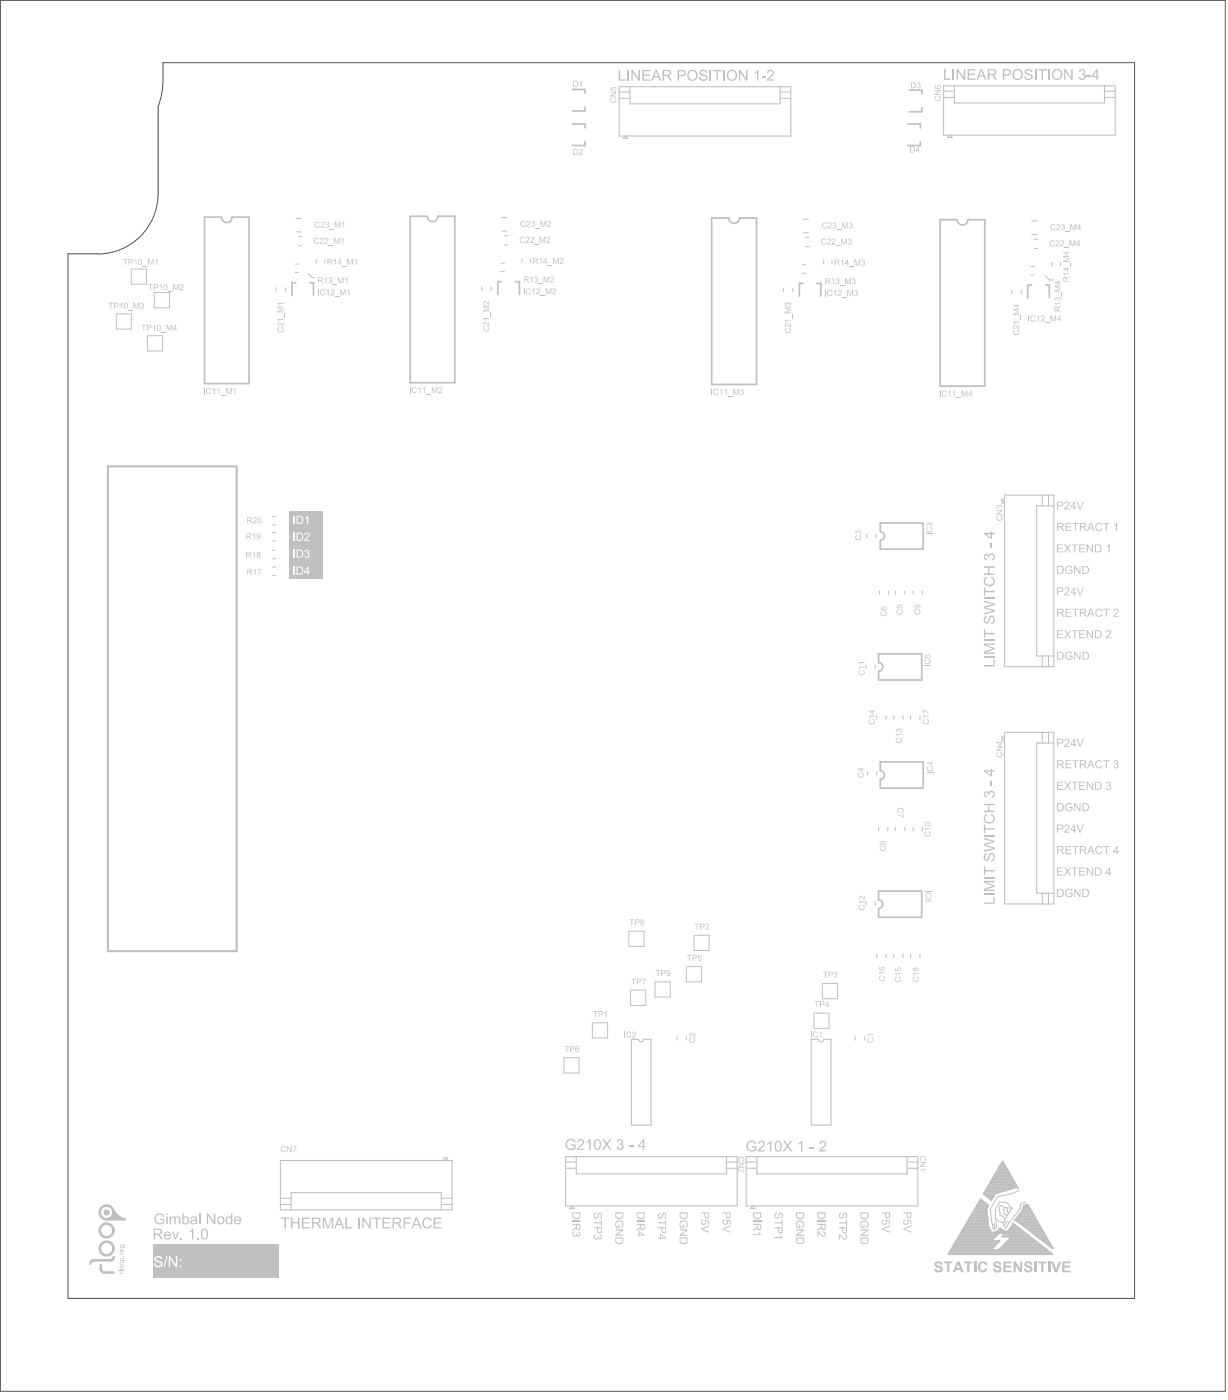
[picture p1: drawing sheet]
<svg xmlns="http://www.w3.org/2000/svg" width="242mm" height="276mm" viewBox="0 0 242 276" stroke-linecap="round" stroke-linejoin="round" font-family="sans-serif">
<path d="M19.2 49.9h-5.8v205.6h209.9v-243.2h-191.2v3.3a15.4 15.4 0 0 1-1 5.5v17a11.9 11.9 0 0 1-11.9 11.9" fill="none" stroke="#5a5a5a" stroke-width=".21"/>
<path d="M.1 .1h241v273.7h-241z" fill="none" stroke="#5a5a5a" stroke-width=".2"/>
<path d="M20.9 240h3.6M21 238.5v.4M22.6 239.1l.5 .6h.2l-.2-.1h-.9M18.5 248h3.2M19.8 248.9v.8M20.5 250.4h1.8" fill="none" stroke="#c0c0c0" stroke-width=".51"/>
<g fill="none" stroke="#c0c0c0" stroke-width=".2">
<path d="M123.5 27.2h-.9l.5-.4 .5 .4M187.3 27.1h-.9l.5-.5 .6 .5M25.8 52.9h3v3h-3zM30.4 57.6h3v3h-3zM58.1 53.6h.7M58.1 52h.7M60.6 53.8l.8 .8h.5M62.2 51.1v.7M63.9 51.1v.7M98.6 53.4h.7M98.6 51.8h.7M102.7 51v.6"/>
<path d="M104.4 51v.6M157.9 53.8h.7M157.9 52.1h.7M162.1 51.3v.7M163.7 51.3v.7M202.9 54.1h.6M202.9 52.5h.6M207 51.6v.7M208.7 51.6v.7M22.9 61.8h2.9v3h-2.9zM29 66.1h3v3h-3zM197.2 99.1v-.9l.5 .5-.5 .5"/>
<path d="M53.6 111.6h.7M53.6 113.3h.7M53.6 108.3h.7M53.6 110h.7M53.6 104.8h.7M53.6 106.5h.7M53.6 101.7h.7M53.6 103.3h.7M197.2 145.8v-.9l.5 .5-.5 .5M123.7 183.3h3v3h-3zM124.1 194.9h3v3h-3zM128.9 193.2h3v3h-3z"/>
<path d="M135.1 190.2h3v3h-3zM136.6 184.1h2.9v3h-2.9zM160.2 199.4h2.9v3h-2.9zM161.8 193.6h3v3h-3zM111 208.2h3v3h-3zM116.6 201.3h3v3h-3zM87.2 227.9l.5 .5 .5-.5h-.9M112.9 237.8h-.8l.5-.5 .5 .5M148.5 237.8h-.9l.5-.5 .5 .5M195.9 239.8l.6 .6 .8 .2M196.4 235.4l-1.5 2.5 .2 2 .4 2M196.7 236.6l-.8 1.5v1.4l.2 1.8-.1 .3-.4 .3"/>
<path d="M196.7 236.6h1.4l1.1 1.2M196.8 239.2l.5 .2 .5 .5M197.6 238.9l.5 .4M197.6 237.6l-.1 1.3M198.2 237.8l.2 1M199.1 237.8l-1.1-.1-1.2-.5-.2 1 .2 .5v.6M199.2 237.8l-.9 1.2-.9 1.8M200.6 234.3l-1.7 .7-2.6 .5M201.9 236.5l-.8 .4a.95 .95 0 0 0-.4 1l-2.8 3.8M195.3 241l.3-.1 .2 .7M197.4 240.8l.5 .9M198.1 240.4l.5 .2"/>
<path d="M198.1 240.4l-.4 .8"/>
</g>
<g fill="none" stroke="#c0c0c0" stroke-width=".21">
<path d="M121.8 17.1h33.8v9.7h-33.8zM121.8 18.1h2.2M121.8 19.3h2.2M124 17.1v3.3h29.5v-3.3M153.5 18.1h2.1M153.5 19.3h2.1M185.7 16.9h33.8v9.7h-33.8zM185.7 17.9h2.1M185.7 19.2h2.1M187.8 16.9v3.4h29.5v-3.4M217.3 17.9h2.2M217.3 19.2h2.2"/>
<path d="M54.3 56.6v.7M56.2 56.6v.7M58.3 45.6h.9M58.3 43h.9M58.8 48.4h.6M58.8 46.6h.6M94.8 56.4v.7M96.7 56.4v.7M98.8 45.5h.9M98.8 42.8h.9M99.3 48.2h.6M99.3 46.4h.6"/>
<path d="M154.2 56.8v.6M156 56.8v.6M158.1 45.8h1M158.1 43.1h1M158.6 48.6h.7M158.6 46.7h.7M199.1 57.1v.7M201 57.1v.7M203 46.1h1M203 43.5h1M203.5 48.9h.7M203.5 47.1h.7"/>
<path d="M205.7 54.3l.8 .8h.8M197.7 97.4h9.7v33.8h-9.7zM205.1 97.4v2.1M206.3 97.4v2.1M207.4 99.5h-3.4v29.6h3.4M170.6 105.2v.6M172.4 105.2v.6M173.1 116.3v.6M174.9 116.3v.6M176.2 116.3v.6M178 116.3v.6M179.7 116.3v.6"/>
<path d="M181.5 116.3v.6M170.4 130.9v.7M172.2 130.9v.7M205.1 129.1v2.1M206.3 129.1v2.1M170.7 151.9v.6M172.6 140.9v.7M172.6 151.9v.6M174.4 140.9v.7M175.9 140.9v.7M177.7 140.9v.7M179.2 140.9v.7"/>
<path d="M181 140.9v.7M197.7 144.1h9.7v33.8h-9.7zM205.1 144.1v2.1M206.3 144.1v2.1M207.4 146.2h-3.4v29.6h3.4M170.4 177.4v.7M172.2 177.4v.7M172.9 162.8v.7M174.7 162.8v.7M176.2 162.8v.7M178 162.8v.7M179.7 162.8v.7"/>
<path d="M181.5 162.8v.7M205.1 175.8v2.1M206.3 175.8v2.1M172.6 187.7v.7M174.4 187.7v.7M175.9 187.7v.7M177.7 187.7v.7M179.2 187.7v.7M181 187.7v.7M125.6 204.5h-1.3v16.9h3.8v-16.9h-1.4M133.2 204v.7M135.1 204v.7"/>
<path d="M161.1 204.5h-1.5v16.9h3.9v-16.9h-1.4M168.3 204v.7M170.1 204v.7M55.2 228.4h33.8v9.7h-33.8zM55.2 237h2.1M55.2 235.8h2.1M57.3 238.1v-3.4h29.5v3.4M86.8 237h2.2M86.8 235.8h2.2M111.3 229.9h2.1M111.3 227.6h33.8v9.7h-33.8zM111.3 228.7h2.1"/>
<path d="M113.4 227.6v3.4h29.6v-3.4M143 229.9h2.1M143 228.7h2.1M146.8 229.9h2.2M146.8 227.6h33.8v9.7h-33.8zM146.8 228.7h2.2M149 227.6v3.4h29.5v-3.4M178.5 229.9h2.1M178.5 228.7h2.1"/>
</g>
<g fill="none" stroke="#c0c0c0" stroke-width=".34">
<path d="M112.6 17.6h2.5v.7M178.9 17.7h2.5v.8M112.6 24.4h2.5v.8M115.1 27.9v.7h-2.5M115.1 21.1v.7h-2.5M178.6 24.4h2.5v.8M181.1 27.9v.7h-2.5M181.4 21.2v.8h-2.5M43.6 42.7h-3.4v32.8h8.8v-32.8h-3.3M58.2 55.6h-.7v2.5M61 55.6h.7v2.5M84.1 42.6h-3.4v32.7h8.8v-32.7h-3.3"/>
<path d="M98.7 55.4h-.8v2.5M101.5 55.4h.7v2.5M143.4 42.9h-3.4v32.8h8.9v-32.8h-3.4M158 55.8h-.7v2.5M160.8 55.8h.7v2.5M188.3 43.2h-3.3v32.8h8.8v-32.8h-3.3M203 56.1h-.8v2.5M205.7 56.1h.8v2.5M173.2 104.6v-1.7h8.5v5.2h-8.5v-1.8M172.9 130.4v-1.7h8.5v5.1h-8.5v-1.7M173.2 151.6v-1.6h8.5v5.1h-8.5v-1.7M172.9 177.1v-1.7h8.5v5.1h-8.5v-1.7"/>
<path d="M190.7 239.9h3.6M190.9 239.6h3.4M191 239.3h3.3M191.2 239h3.1M191.4 238.7h2.9M191.6 238.4h2.6M191.8 238.1h2.4M191.9 237.8h2.2M192.1 237.5h2.2M192.3 237.2h2.2M192.4 236.9h1.7M192.6 236.6h1.1"/>
<path d="M192.8 236.3h.6M193.7 234.8h2.3M193.7 235.1h2M193.8 234.5h3.2M194 234.2h4.1M194.1 237.8l.4 3.5 .6 1.4 .9-.3 .7-.5M194.1 237.8l.4-.5-1.5-1.3-6.3 10.8h20.4l-7.7-6-.2 .2 .2 .1M194.1 235.4h1.4M194.2 233.9h4.9M194.3 233.6h5.9M194.5 235.7h.9M194.5 233.3h5.5"/>
<path d="M194.7 233h5.2M194.8 236h.4M194.8 232.7h4.9M195 232.4h4.5M195.2 232.1h4.2M195.4 231.8h3.8M195.6 231.6h3.4M195.7 231.3h3.2M195.9 231h2.8M196.1 230.7h2.4M196.2 230.4h2.1M196.4 230.1h1.8"/>
<path d="M196.6 229.8h1.4M196.7 229.5h1.1M196.9 229.2h.8M197.1 228.9h.4M197.3 228.6l3 5.2-.1-.2-4.3 1.2-.8 1.4-1.5-1.2zM199.8 240h4.1M200.1 239.7h3.7M200.3 239.4h3.3M200.5 239.1h2.9M200.8 238.8h2.4M201 238.5h2.1M201.3 238.2h1.6"/>
<path d="M201.3 237.9h1.4M201.4 237.6h1.2M201.5 237.3h.9M201.5 237.3l.7-.3 5 8.7-7.4-5.7-.1 .2 1.6-2zM186.7 246.7h20.2M186.9 246.4h19.6M187.1 246.1h19M187.2 245.8h8M187.4 245.5h8.1l-.6 .6M187.6 245.2h8.1M187.8 244.9h8.2M188 244.6h8.3"/>
<path d="M188.1 244.3h8.5M188.3 244h6.9M188.5 243.7h7M188.6 243.4h7.2M188.8 243.1h7.3M189 242.8h7.4M189.1 242.5h6M189.3 242.2h5.7M189.5 241.9h5.3M189.7 241.6h5M189.9 241.3h4.6M190 241.1h4.5"/>
<path d="M190.2 240.8h4.2M190.4 240.5h4M190.5 240.2h3.9M195.4 245.5l1.3-1.3h-1.7l1.6-1.5h1.3l-.7 .7h2l-2.8 2.7M195.6 242.5h6M196.3 242.2h1.2M196.7 241.9h.4M196.7 245.8h9.1M197 245.5h8.4M197.3 245.2h7.7M197.4 243.1h5M197.6 244.9h7"/>
<path d="M197.7 242.8h4.3M197.9 244.6h6.4M198.2 244.3h5.7M198.3 242.2h2.9M198.5 244h5M198.6 241.9h2.2M198.8 243.7h4.3M198.9 241.6h1.6M199.1 243.4h3.6M199.1 241.3h1M199.4 241.1h.3M199.4 241.1l-1.1 1.2a1.23 1.23 0 0 1-1.5-.6l-.1 .2"/>
<path d="M200.2 240.3h3.9M200.5 240.6h3.8M200.9 240.9h3.5M201.3 241.2h3.3M201.7 241.5h3.1M202.1 241.8h2.8M202.5 242.1h2.6M202.9 242.4h2.4M203.2 242.7h2.2M203.6 243h2M204 243.2h1.8M204.4 243.5h1.5"/>
<path d="M204.8 243.8h1.3M205.1 244.1h1.2M205.6 244.4h.9M205.9 244.7h.7M206.3 245h.5M206.7 245.3h.3M207.1 245.6h.1"/>
</g>
<path d="M21.2 91.8h25.4v95.4h-25.4z" fill="none" stroke="#c0c0c0" stroke-width=".42"/>
<g fill="#c0c0c0">
<path d="M49.7 108.9l.4-.3v1.2h-.1v-.9l-.3 .1z"/>
<path d="M49.7 105.2l.4-.2v1.1h-.1v-.9l-.2 .2z"/>
<path d="M122.9 203h.1v1.2h-.1z"/>
<path d="M123.3 203.2l.3-.1a.47 .47 0 0 1 .7 .3h-.2a.42 .42 0 0 0-.7 0 .42 .42 0 0 0 .2 .6l.3 .1 .2-.3 .2 .1a.57 .57 0 0 1-.9 .2 .57 .57 0 0 1-.1-.9z"/>
<path d="M124.5 203.1l.3-.1a.42 .42 0 0 1 .3 .4 .42 .42 0 0 1-.3 .5l-.2 .2h.5v.1h-.7l.3-.5a.3 .3 0 0 0 .3-.3 .3 .3 0 0 0-.3-.3l-.3 .3z"/>
<path d="M168.3 105.5l.3-.2 .1 .2a.41 .41 0 0 0-.1 .6 .41 .41 0 0 0 .6-.1h.1a.35 .35 0 0 0 0-.3 .35 .35 0 0 0-.3-.2l.1-.2a.57 .57 0 0 1 .2 .9 .57 .57 0 0 1-1-.2z"/>
<path d="M168.4 104.5l.3-.1 .1 .2a.36 .36 0 0 1 .7 0 .36 .36 0 0 1-.3 .6v-.2a.23 .23 0 0 0 .2-.3 .23 .23 0 0 0-.4-.1 .23 .23 0 0 0-.1 .3h-.1a.21 .21 0 0 0-.1-.3 .21 .21 0 0 0-.3 .2 .21 .21 0 0 0 .2 .2v.1a.37 .37 0 0 1-.2-.6z"/>
<path d="M112.6 240.2h1.6v.3h-1.6z"/>
<path d="M112.7 242.5l.4-.1-.1 .2a.32 .32 0 0 0-.2 .4 .32 .32 0 0 0 .4 .2 .32 .32 0 0 0 .2-.5l.2 .1a.26 .26 0 0 0 .2 .3 .26 .26 0 0 0 .3-.3 .26 .26 0 0 0-.3-.2v-.2a.46 .46 0 0 1 .4 .6 .46 .46 0 0 1-.7 .1l-.1 .1a.51 .51 0 0 1-.7 .1 .51 .51 0 0 1 0-.8z"/>
<path d="M114 29.4h.1a.4 .4 0 0 1 .6 .3 .4 .4 0 0 1-.4 .4l-.2 .3h.6v.1h-.8l.3-.5a.28 .28 0 0 0 .3-.3 .28 .28 0 0 0-.3-.2l-.1 .2h-.2z"/>
<path d="M114 16.1l.5-.2v1.2h-.2v-1l-.2 .2z"/>
<path d="M116.9 238.8l.5-.2v.2l-.4 .3a.31 .31 0 0 0 .1 .5 .31 .31 0 0 0 .4-.2l.2-.5a.45 .45 0 0 1 .6-.2 .45 .45 0 0 1 .1 .7l-.2 .4h-.2v-.2a.39 .39 0 0 0 .3-.4 .39 .39 0 0 0-.3-.3l-.4 .8a.52 .52 0 0 1-.7-.1 .52 .52 0 0 1 0-.7z"/>
<path d="M116.9 240.5h1.4v-.5h.1v1.3h-.1v-.5h-1.4z"/>
<path d="M116.9 243.2l.3-.3 .1 .2a.34 .34 0 0 0-.3 .4 .34 .34 0 0 0 .5 .3 .34 .34 0 0 0 .1-.5h.2a.27 .27 0 0 0 .2 .4 .27 .27 0 0 0 .3-.3 .27 .27 0 0 0-.3-.2v-.2a.45 .45 0 0 1 .5 .6 .45 .45 0 0 1-.8 .1 .5 .5 0 0 1-.7 .2 .5 .5 0 0 1-.1-.7z"/>
<path d="M129.6 238.8l.4-.2v.2l-.3 .3a.31 .31 0 0 0 0 .5 .31 .31 0 0 0 .5-.2l.1-.5a.45 .45 0 0 1 .7-.2 .45 .45 0 0 1 .1 .7l-.3 .4h-.1v-.2a.39 .39 0 0 0 .3-.4 .39 .39 0 0 0-.4-.3l-.3 .8a.52 .52 0 0 1-.7-.1 .52 .52 0 0 1 0-.7z"/>
<path d="M129.5 240.5h1.4v-.5h.2v1.3h-.2v-.5h-1.4z"/>
<path d="M133.8 240.5l.6-.3a.76 .76 0 0 1 .9 .5 .76 .76 0 0 1-.4 .9l-.1-.2 .3-.1 .1-.4-.2-.4-.3-.1a.63 .63 0 0 0-.7 .3 .63 .63 0 0 0 0 .7h.3v-.4h.3v.6h-.6l-.3-.5z"/>
<path d="M133.8 241.9h1.5v.2l-1.2 .9h1.2v.2h-1.5v-.2l1.2-.9h-1.2z"/>
<path d="M154.5 64.7l.3-.1-.2 .6 .4 .2a.37 .37 0 0 0 .5-.3 .37 .37 0 0 0-.3-.4v-.2l.4 .3v.4l-.3 .3-.4 .1a.6 .6 0 0 1-.4-.9z"/>
<path d="M154.5 63.8l.4-.1 .6 .5v-.6h.1v.8l-.4-.2a.35 .35 0 0 0-.2-.4 .35 .35 0 0 0-.4 .2l.2 .4a.41 .41 0 0 1-.3-.6z"/>
<path d="M154.4 62.9h1.2v.2h-.9l.2 .2-.2 .1z"/>
<path d="M155.8 61.7l.1 1z"/>
<path d="M154.4 60.5h1.2v.2h-1l1 .3v.1l-1 .4h1v.1h-1.2v-.2l1.1-.4-1.1-.3z"/>
<path d="M154.5 59.7l.1-.1 .4 .1a.36 .36 0 0 1 .6 .1 .36 .36 0 0 1-.3 .5v-.1a.22 .22 0 0 0 .2-.3 .22 .22 0 0 0-.3-.2 .22 .22 0 0 0-.1 .3h-.2a.2 .2 0 0 0-.2-.2 .2 .2 0 0 0-.2 .2 .2 .2 0 0 0 .3 .2 .24 .24 0 0 1-.4-.1 .24 .24 0 0 1 .1-.3z"/>
<path d="M156.7 240.5l.1-.1a.79 .79 0 0 1 1.3 0 .79 .79 0 0 1-.3 1.2l-.1-.2 .4-.3v-.3l-.2-.3-.5-.1a.62 .62 0 0 0-.6 .4 .62 .62 0 0 0 .2 .6h.3v-.4h.1v.6h-.6l-.2-.6z"/>
<path d="M156.6 241.9h1.6v.2l-1.2 .9h1.2v.2h-1.6v-.2l1.3-.9h-1.3z"/>
<path d="M160.9 240.2h1.6v.3h-1.6z"/>
<path d="M160.9 242.3l.3 .2 .5 .5a.3 .3 0 0 0 .6 0 .3 .3 0 0 0-.3-.4v-.2a.53 .53 0 0 1 .4 .8 .53 .53 0 0 1-1-.2l-.3-.4v.8h-.2z"/>
<path d="M170.8 204.3l.2-.1 .1 .1a.43 .43 0 0 0-.1 .7 .43 .43 0 0 0 .7-.1v-.1a.32 .32 0 0 0-.2-.5v-.1h.2l.2 .4-.1 .4-.3 .2h-.4l-.4-.3z"/>
<path d="M170.7 203.5h1.2v.1h-1l.3 .3h-.2z"/>
<path d="M171 141.7l.2-.1 .1 .1a.4 .4 0 0 0-.1 .6 .4 .4 0 0 0 .6 0 .4 .4 0 0 0 0-.6v-.1a.57 .57 0 0 1 .1 .9 .57 .57 0 0 1-.9-.2z"/>
<path d="M170.9 140.8h1.2v.2h-.9l.2 .2-.2 .1z"/>
<path d="M173.6 240.2l.3-.2v.2a.33 .33 0 0 0-.1 .4 .33 .33 0 0 0 .4 .2 .33 .33 0 0 0 .2-.4l-.1-.4 .8 .2v.8h-.2v-.7h-.4a.53 .53 0 0 1-.6 .7 .53 .53 0 0 1-.3-.8z"/>
<path d="M173.5 241.8l1.6-.6v.2l-1.4 .5 1.4 .5v.2l-1.6-.6z"/>
<path d="M177.8 240.2l.4-.2v.2a.33 .33 0 0 0-.2 .4 .33 .33 0 0 0 .4 .2 .33 .33 0 0 0 .2-.4l-.1-.4 .8 .2v.8h-.2v-.7h-.4a.53 .53 0 0 1-.6 .7 .53 .53 0 0 1-.3-.8z"/>
<path d="M177.7 241.8l1.6-.6v.2l-1.4 .5 1.4 .5v.2l-1.6-.6z"/>
<path d="M181.1 227.7l.6-.2a.52 .52 0 0 1 .5 .4 .52 .52 0 0 1-.3 .6v-.2a.44 .44 0 0 0-.2-.7 .44 .44 0 0 0-.6 .4l.3 .5-.4-.3z"/>
<path d="M181 228.7h1.2v.2l-.9 .5h.9v.2h-1.2v-.2l.9-.6h-.9z"/>
<path d="M181 230.2h.9l-.1-.3h.1l.3 .4h-1.2z"/>
<path d="M181.7 141.7l.2-.1v.1a.43 .43 0 0 0 .2 .7 .43 .43 0 0 0 .5-.4v-.2l-.3-.1 .1-.2 .3 .2 .1 .2a.58 .58 0 0 1-.7 .6 .58 .58 0 0 1-.4-.8z"/>
<path d="M181.6 140.8h1.2v.2h-1l.2 .2-.1 .1z"/>
<path d="M181.6 139.7l1.2 .5v.1l-.5-.1-.5-.3v.6h-.2z"/>
<path d="M120.2 19.3l.2-.1v.2a.42 .42 0 0 0 .1 .7 .42 .42 0 0 0 .6-.3l-.2-.6 .4 .4a.58 .58 0 0 1-.8 .6 .58 .58 0 0 1-.3-.9z"/>
<path d="M120.1 18.1h1.2v.1l-.9 .6h.9v.2h-1.2v-.2l.9-.6h-.9z"/>
<path d="M120.1 17.1h.1v.5l.4 .1a.37 .37 0 0 1 .2-.6 .37 .37 0 0 1 .5 .3 .37 .37 0 0 1-.3 .5v-.2a.25 .25 0 0 0 .1-.3 .25 .25 0 0 0-.4-.2 .25 .25 0 0 0-.1 .4l.1 .2-.6-.1z"/>
<path d="M184 19l.2-.1v.1a.41 .41 0 0 0 0 .6 .41 .41 0 0 0 .6 0 .41 .41 0 0 0 0-.6h-.1v-.2l.3 .2 .1 .4a.59 .59 0 0 1-.8 .5 .59 .59 0 0 1-.3-.9z"/>
<path d="M183.9 17.7h1.2v.2l-.9 .6h.9v.2h-1.2v-.2l.9-.6h-.9z"/>
<path d="M207.5 59.6h1.2v.1h-.9l.2 .3h-.2z"/>
<path d="M207.6 58.7a.27 .27 0 0 1 .2-.2 .27 .27 0 0 1 .3 .2 .36 .36 0 0 1 .6 0 .36 .36 0 0 1-.3 .5v-.1a.24 .24 0 0 0 .2-.2 .24 .24 0 0 0-.2-.3h-.2l-.1 .3h-.1a.19 .19 0 0 0-.1-.2 .19 .19 0 0 0-.3 .2 .19 .19 0 0 0 .2 .2v.1l-.2-.1z"/>
<path d="M208.9 57.5h.1v.9h-.1z"/>
<path d="M207.5 56.2h1.2v.2h-1l1 .3v.2l-1 .3h1v.2h-1.2v-.3l1-.3-1-.4z"/>
<path d="M27.9 63.9h.9v.1h-.4v1.1h-.2v-1.1h-.3z"/>
<path d="M30.1 64.2l.4-.3v1.2h-.1v-.9l-.3 .1z"/>
<path d="M31.7 65.3l.9 .1z"/>
<path d="M32.8 63.9h.2l.3 1 .3-1h.3v1.2h-.2v-1l-.3 1h-.2l-.3-1v1h-.1z"/>
<path d="M24.2 51h.9v.1h-.4v1h-.1v-1h-.4z"/>
<path d="M26.4 51.2l.5-.2v1.1h-.2v-.9l-.3 .2z"/>
<path d="M28 52.4h1z"/>
<path d="M29.1 51h.2l.3 .9 .4-.9h.2v1.1h-.1v-1l-.4 1h-.1l-.3-1v1h-.2z"/>
<path d="M30.5 51.2l.4-.2v1.1h-.1v-.9l-.3 .2z"/>
<path d="M55.4 225.8a.5 .5 0 0 1 .5-.2 .5 .5 0 0 1 .4 .3h-.2a.42 .42 0 0 0-.7 0 .42 .42 0 0 0 .2 .7h.4l.2-.3a.29 .29 0 0 1-.1 .4 .29 .29 0 0 1-.3 0h-.1a.64 .64 0 0 1-.3-.9z"/>
<path d="M56.5 225.6h.2l.6 .9v-.9h.1v1.1h-.1l-.7-.9v.9h-.1z"/>
<path d="M57.6 225.6h.8l-.5 1.1h-.1v-.4l.4-.6h-.6z"/>
<path d="M65.7 51.2l.4-.2v1.1h-.2v-.9l-.2 .2z"/>
<path d="M67.3 52.4h.9z"/>
<path d="M68.3 51h.3l.3 .9 .3-.9h.3v1.1h-.2v-1l-.4 1h-.1l-.3-1v1h-.2z"/>
<path d="M69.7 51.2l.5-.2v1.1h-.2v-.9l-.3 .2z"/>
<path d="M111.1 205.9h.9v.1h-.4v1h-.1v-1h-.4z"/>
<path d="M106.1 51l.5-.3v1.2h-.2v-.9l-.3 .2z"/>
<path d="M107.7 52.1h1v.2h-1z"/>
<path d="M108.8 50.7h.3l.2 1.1 .4-1.1h.2v1.2h-.1v-.9l-.4 .9h-.1l-.3-.9v.9h-.2z"/>
<path d="M110.2 50.9a.37 .37 0 0 1 .6 .1 .37 .37 0 0 1-.2 .5l-.3 .3h.6v.1h-.8l.3-.4a.32 .32 0 0 0 .3-.3 .32 .32 0 0 0-.3-.3l-.1 .2h-.2z"/>
<path d="M124.2 192.6h.9v.1h-.3v1h-.2v-1h-.4z"/>
<path d="M126.4 192.6h.7l-.4 1.1h-.2v-.2l.4-.8h-.5z"/>
<path d="M136.7 181.8h.9v.1h-.4v1h-.1v-1h-.4z"/>
<path d="M138.9 181.9l.1-.1a.41 .41 0 0 1 .6 .3 .41 .41 0 0 1-.4 .5l-.2 .2h.5v.1h-.7l.5-.6a.24 .24 0 0 0 0-.4 .24 .24 0 0 0-.4 .2h-.1z"/>
<path d="M159.6 203h.1v1.2h-.1z"/>
<path d="M160.1 203.2l.3-.2a.48 .48 0 0 1 .6 .4h-.2a.42 .42 0 0 0-.7 0 .42 .42 0 0 0 .3 .6l.2 .1 .3-.3 .1 .1a.57 .57 0 0 1-.9 .2 .57 .57 0 0 1 0-.9z"/>
<path d="M161.3 203.3l.4-.3v1.2h-.2v-.9l-.3 .1z"/>
<path d="M162.4 57.1h.1v1.2h-.1z"/>
<path d="M162.9 57.2l.6-.1 .3 .3-.2 .1a.41 .41 0 0 0-.6-.2 .41 .41 0 0 0 0 .7l.1 .1a.39 .39 0 0 0 .6-.3 .31 .31 0 0 1-.1 .4 .31 .31 0 0 1-.3 .1l-.5-.3v-.5z"/>
<path d="M164.1 57.4l.4-.3v1.2h-.1v-1l-.3 .2z"/>
<path d="M164.9 57.2l.2-.1a.39 .39 0 0 1 .5 .3 .39 .39 0 0 1-.3 .5l-.3 .2h.6v.2h-.8l.4-.5a.3 .3 0 0 0 .3-.3 .3 .3 0 0 0-.3-.3l-.2 .3-.1-.1z"/>
<path d="M165.7 58.5h.9v.1h-.9z"/>
<path d="M166.7 57.1h.3l.3 1 .4-1h.2v1.2h-.2v-1l-.3 1h-.2l-.3-1v1h-.2z"/>
<path d="M168.2 57.2v-.1a.31 .31 0 0 1 .5 .1 .31 .31 0 0 1-.1 .4 .36 .36 0 0 1 0 .6 .36 .36 0 0 1-.6-.2l.2-.1a.23 .23 0 0 0 .3 .2 .23 .23 0 0 0 .2-.3 .23 .23 0 0 0-.4-.1v-.1a.2 .2 0 0 0 .3-.2 .2 .2 0 0 0-.2-.2 .2 .2 0 0 0-.2 .2h-.1z"/>
<path d="M165.5 51.3l.4-.2v1.2h-.1v-1l-.3 .2z"/>
<path d="M167.1 52.5h.9v.1h-.9z"/>
<path d="M168.2 51.1h.2l.3 1 .3-1h.3v1.2h-.2v-1l-.3 1h-.2l-.3-1v1h-.1z"/>
<path d="M169.6 51.2a.33 .33 0 0 1 .4-.1 .33 .33 0 0 1 .1 .4l-.1 .1a.35 .35 0 0 1 0 .6 .35 .35 0 0 1-.5-.2l.1-.1a.24 .24 0 0 0 .3 .3 .24 .24 0 0 0 .2-.3 .24 .24 0 0 0-.4-.2l.1-.1a.2 .2 0 0 0 .2-.2 .2 .2 0 0 0-.1-.2 .2 .2 0 0 0-.3 .2h-.1z"/>
<path d="M161.7 47.2l.5-.3 .3 .2 .1 .2h-.1a.4 .4 0 0 0-.6-.1 .4 .4 0 0 0-.1 .6 .4 .4 0 0 0 .6 0l.1-.1 .1 .1-.1 .1a.57 .57 0 0 1-.8 .1 .57 .57 0 0 1 0-.8z"/>
<path d="M162.8 47l.2-.1a.41 .41 0 0 1 .5 .4 .41 .41 0 0 1-.4 .5l-.2 .2h.6v.1h-.7l.3-.5a.28 .28 0 0 0 .3-.3 .28 .28 0 0 0-.4-.2l-.1 .2h-.1z"/>
<path d="M163.8 47a.41 .41 0 0 1 .6 .2 .41 .41 0 0 1-.3 .6l-.2 .2h.5v.1h-.8l.4-.4a.31 .31 0 0 0 .2-.3 .31 .31 0 0 0-.2-.3l-.3 .2z"/>
<path d="M164.5 48.3l.9 .1z"/>
<path d="M165.5 46.9h.3l.3 1.1 .3-1.1h.2v1.2h-.1v-1l-.3 1h-.2l-.3-1v1h-.2z"/>
<path d="M167 47l.4-.1 .1 .2 .1 .2-.2 .2a.35 .35 0 0 1 0 .6 .35 .35 0 0 1-.5-.3h.1a.25 .25 0 0 0 .3 .2 .25 .25 0 0 0 .2-.3 .25 .25 0 0 0-.4-.2v-.1a.2 .2 0 0 0 .3-.2 .2 .2 0 0 0-.2-.2 .2 .2 0 0 0-.2 .3l-.1-.1z"/>
<path d="M161.8 44l.5-.2a.25 .25 0 0 1 .3 .1 .25 .25 0 0 1 0 .3 .43 .43 0 0 0-.7-.1 .43 .43 0 0 0 .2 .7 .32 .32 0 0 0 .5-.3l.2 .1-.1 .2-.4 .2a.63 .63 0 0 1-.5-1z"/>
<path d="M163 43.9h.1a.4 .4 0 0 1 .6 .1 .4 .4 0 0 1-.4 .6l-.2 .2h.6v.2h-.8l.4-.6a.24 .24 0 0 0 .2-.4 .24 .24 0 0 0-.4 .1h-.2z"/>
<path d="M164 43.8h.1a.29 .29 0 0 1 .4 .1 .29 .29 0 0 1-.1 .4l.1 .1a.36 .36 0 0 1-.2 .5 .36 .36 0 0 1-.4-.3h.1a.23 .23 0 0 0 .3 .3 .23 .23 0 0 0 .1-.4 .23 .23 0 0 0-.3-.1l.1-.1a.21 .21 0 0 0 .2-.2 .21 .21 0 0 0-.2-.2 .21 .21 0 0 0-.2 .2h-.1z"/>
<path d="M164.7 45.2l.9 .1z"/>
<path d="M165.7 43.8h.2l.4 1 .3-1h.2v1.2h-.1v-1l-.4 1h-.1l-.4-1v1h-.1z"/>
<path d="M167.1 44a.33 .33 0 0 1 .5-.2 .33 .33 0 0 1 0 .5 .35 .35 0 0 1-.1 .6 .35 .35 0 0 1-.5-.3h.1a.24 .24 0 0 0 .3 .3 .24 .24 0 0 0 .2-.3 .24 .24 0 0 0-.3-.2v-.1a.19 .19 0 0 0 .3-.2 .19 .19 0 0 0-.2-.2 .19 .19 0 0 0-.2 .2h-.2z"/>
<path d="M182.1 175.3h1.2v.1h-1.2z"/>
<path d="M182.2 175.9l.4-.2h.5l.2 .3v.4l-.3 .3-.1-.2a.41 .41 0 0 0 .1-.5 .41 .41 0 0 0-.6-.1 .41 .41 0 0 0 0 .6h.1v.2l-.4-.3z"/>
<path d="M173.2 166.6l.2-.1v.1a.43 .43 0 0 0 .2 .7 .43 .43 0 0 0 .6-.4l-.3-.3a.31 .31 0 0 1 .3 0 .31 .31 0 0 1 .1 .4l-.1 .3-.5 .2a.55 .55 0 0 1-.5-.3 .55 .55 0 0 1 0-.6z"/>
<path d="M180.5 16.3l.3-.1a.3 .3 0 0 1 .3 .2 .3 .3 0 0 1-.1 .4 .36 .36 0 0 1-.1 .6 .36 .36 0 0 1-.5-.3h.1a.24 .24 0 0 0 .3 .2 .24 .24 0 0 0 .2-.3 .24 .24 0 0 0-.3-.2v-.1a.19 .19 0 0 0 .2-.2 .19 .19 0 0 0-.2-.2 .19 .19 0 0 0-.1 .3l-.2-.1z"/>
<path d="M40.2 76.4h.1v1.2h-.1z"/>
<path d="M40.6 76.6l.3-.2h.3l.3 .2-.1 .2a.4 .4 0 0 0-.6-.2 .4 .4 0 0 0 0 .7 .34 .34 0 0 0 .3 .1 .34 .34 0 0 0 .3-.3l.1 .1a.56 .56 0 0 1-.8 .2 .56 .56 0 0 1-.1-.8z"/>
<path d="M41.8 76.7l.5-.3v1.2h-.2v-1l-.2 .2z"/>
<path d="M42.7 76.7l.4-.3v1.2h-.1v-1l-.2 .2z"/>
<path d="M43.4 77.8h1v.1h-1z"/>
<path d="M44.5 76.4h.2l.3 1 .4-1h.2v1.2h-.2v-1l-.3 1h-.1l-.4-1.1v1.1h-.1z"/>
<path d="M45.9 76.7l.4-.3v1.2h-.1v-1l-.3 .2z"/>
<path d="M54.7 64.5l.2-.1 .1 .2a.43 .43 0 0 0-.1 .6 .43 .43 0 0 0 .7-.1 .32 .32 0 0 0-.2-.5v-.2a.57 .57 0 0 1 .1 1 .57 .57 0 0 1-.9-.5z"/>
<path d="M54.7 63.6a.68 .68 0 0 1 .9 .4v.1v-.6h.2v.8l-.4-.3a.33 .33 0 0 0-.3-.3 .33 .33 0 0 0-.4 .2l.3 .2-.1 .1a.4 .4 0 0 1-.2-.6z"/>
<path d="M54.6 62.8h1.2v.1h-1l.3 .3h-.2z"/>
<path d="M56 61.6h.1v.9h-.1z"/>
<path d="M54.6 60.4h1.2v.1h-1l1 .3v.2l-1 .3h1v.2h-1.2v-.2l1-.4-1-.3z"/>
<path d="M54.6 59.6h1.2v.2h-1l.3 .2h-.2z"/>
<path d="M80.6 76.2h.2v1.2h-.2z"/>
<path d="M81.2 76.3l.6-.1 .2 .3h-.1a.42 .42 0 0 0-.6-.1 .42 .42 0 0 0-.1 .6l.1 .1a.34 .34 0 0 0 .3 .2 .34 .34 0 0 0 .3-.3h.2l-.3 .3h-.6l-.2-.4z"/>
<path d="M82.3 76.5l.5-.3v1.2h-.2v-.9l-.3 .1z"/>
<path d="M83.2 76.5l.4-.3v1.2h-.1v-.9l-.3 .1z"/>
<path d="M83.9 77.6l1 .1z"/>
<path d="M85 76.2h.2l.3 1 .4-1h.2v1.2h-.1v-1l-.4 1h-.1l-.4-1v1h-.1z"/>
<path d="M86.4 76.3v-.1a.41 .41 0 0 1 .6 .3 .41 .41 0 0 1-.3 .5l-.2 .2h.5v.2h-.7l.4-.6a.26 .26 0 0 0 .2-.3 .26 .26 0 0 0-.3-.2l-.3 .2z"/>
<path d="M95.2 64.3l.2-.1 .1 .2a.41 .41 0 0 0-.1 .6 .41 .41 0 0 0 .6 0l.1-.2a.36 .36 0 0 0-.3-.5 .31 .31 0 0 1 .4 .1 .31 .31 0 0 1 .1 .4l-.3 .4-.7-.1-.2-.3z"/>
<path d="M95.2 63.4a.9 .9 0 0 1 .9 .5v-.6h.2v.8l-.5-.4a.27 .27 0 0 0-.5-.2 .25 .25 0 0 0 .1 .4h.1a.24 .24 0 0 1-.4 0 .24 .24 0 0 1 0-.3z"/>
<path d="M95.1 62.6h1.2v.2h-1l.2 .2h-.1z"/>
<path d="M96.5 61.4h.1v1h-.1z"/>
<path d="M95.1 60.2h1.2v.1h-1l1 .4v.1l-1 .3h1v.2h-1.2v-.3l1-.3-1-.3z"/>
<path d="M95.2 59.3h.4l.5 .5v-.6h.2v.8l-.6-.5a.23 .23 0 0 0-.3-.1 .23 .23 0 0 0-.2 .2 .23 .23 0 0 0 .3 .2l-.1 .2a.42 .42 0 0 1-.2-.7z"/>
<path d="M121.2 240.5l.6-.3a.76 .76 0 0 1 .8 .5 .76 .76 0 0 1-.4 .9v-.2l.2-.1 .1-.4-.1-.4-.4-.1a.63 .63 0 0 0-.7 .3 .63 .63 0 0 0 .1 .7h.3v-.4h.2v.6h-.6l-.3-.5z"/>
<path d="M121.1 241.9h1.5v.2l-1.2 .9h1.2v.2h-1.5v-.2l1.2-.9h-1.2z"/>
<path d="M125.3 240.2h1.6v.3h-1.6z"/>
<path d="M123.9 180.9h.9v.2h-.4v1h-.1v-1h-.4z"/>
<path d="M138 240.2l.4-.2v.2a.34 .34 0 0 0-.2 .5 .34 .34 0 0 0 .5 .1 .34 .34 0 0 0 0-.6v-.2l.8 .2v.8h-.2v-.7h-.4a.53 .53 0 0 1-.6 .7 .53 .53 0 0 1-.3-.8z"/>
<path d="M138 241.8l1.5-.6v.2l-1.4 .5 1.4 .5v.2l-1.5-.6z"/>
<path d="M142.2 240.2l.4-.2v.2a.34 .34 0 0 0-.2 .5 .34 .34 0 0 0 .6 .1 .34 .34 0 0 0-.1-.6v-.2l.9 .2v.8h-.3v-.7h-.4a.53 .53 0 0 1-.5 .7 .53 .53 0 0 1-.4-.8z"/>
<path d="M142.2 241.8l1.6-.6v.2l-1.4 .5 1.4 .5v.2l-1.6-.6z"/>
<path d="M135.7 204.3l.2-.1v.1a.41 .41 0 0 0 0 .6 .41 .41 0 0 0 .6 0 .41 .41 0 0 0 0-.6v-.1l.2 .1 .1 .2a.58 .58 0 0 1-.7 .7 .58 .58 0 0 1-.4-.9z"/>
<path d="M135.7 203.4h.1a.76 .76 0 0 1 .9 .5v-.6h.1v.7l-.5-.3a.28 .28 0 0 0-.3-.3 .28 .28 0 0 0-.2 .4l.2 .1v.1a.39 .39 0 0 1-.4-.2 .39 .39 0 0 1 .1-.4z"/>
<path d="M135.2 187.9h.9v.2h-.4v1h-.1v-1h-.4z"/>
<path d="M137.4 187.9h.6v.2h-.4l-.1 .3 .3-.1 .3 .2v.4l-.3 .2-.4-.1-.1-.2h.2a.26 .26 0 0 0 .4 .1 .26 .26 0 0 0 0-.4 .26 .26 0 0 0-.4 0h-.2z"/>
<path d="M152.5 238.8l.4-.2 .1 .2a.4 .4 0 0 0-.4 .4 .4 .4 0 0 0 .4 .4l.2-.5a.47 .47 0 0 1 .6-.4 .47 .47 0 0 1 .2 .7l-.1 .3-.3 .1v-.2a.37 .37 0 0 0 .3-.4 .37 .37 0 0 0-.4-.3l-.2 .6a.48 .48 0 0 1-.7 .3 .48 .48 0 0 1-.2-.7z"/>
<path d="M152.4 240.5h1.4v-.5h.2v1.3h-.2v-.5h-1.4z"/>
<path d="M152.4 243.5h1.3l-.3-.4h.2l.4 .6h-1.6z"/>
<path d="M148.2 240.2h1.6v.3h-1.6z"/>
<path d="M148.2 242.9h1.3l-.3-.4h.2l.4 .6h-1.6z"/>
<path d="M145.3 227.9l.4-.3a.54 .54 0 0 1 .8 .3 .54 .54 0 0 1-.4 .7v-.1a.42 .42 0 0 0 0-.7 .42 .42 0 0 0-.7 .2v.3l.3 .2v.1l-.4-.3z"/>
<path d="M145.3 228.9h1.2v.1l-1 .6h1v.2h-1.2v-.2l.9-.6h-.9z"/>
<path d="M145.3 229.9l.2 .1 .3 .4a.24 .24 0 0 0 .4 .1 .24 .24 0 0 0-.1-.4v-.1a.37 .37 0 0 1 .3 .4 .37 .37 0 0 1-.3 .3 .37 .37 0 0 1-.4-.3l-.3-.2v.5h-.1z"/>
<path d="M169.6 240.3l.3-.1h.7l.3 .3v.6a.51 .51 0 0 1-.5 .5v-.2l.3-.3v-.3l-.2-.3-.4-.1a.62 .62 0 0 0-.6 .4 .62 .62 0 0 0 .1 .6h.3v-.4h.2v.6h-.6l-.2-.3v-.6z"/>
<path d="M169.3 241.9h1.6v.2l-1.3 .9h1.3v.2h-1.6v-.2l1.3-.9h-1.3z"/>
<path d="M165.2 238.8l.4-.2v.2a.4 .4 0 0 0-.4 .4 .4 .4 0 0 0 .5 .4l.1-.5a.47 .47 0 0 1 .7-.4 .47 .47 0 0 1 .2 .7l-.1 .3-.4 .1 .1-.2a.37 .37 0 0 0 .2-.4 .37 .37 0 0 0-.3-.3l-.3 .6a.48 .48 0 0 1-.6 .3 .48 .48 0 0 1-.2-.7z"/>
<path d="M165.1 240.5h1.4v-.5h.2v1.3h-.2v-.5h-1.4z"/>
<path d="M165.1 242.9l.2 .1 .5 .4a.42 .42 0 0 0 .3 .3 .42 .42 0 0 0 .4-.1v-.3l-.3-.2v-.1a.52 .52 0 0 1 .5 .5 .52 .52 0 0 1-.5 .5 .52 .52 0 0 1-.5-.4l-.4-.4v.8h-.2z"/>
<path d="M160.3 197.1h.9v.1h-.4v1h-.1v-1h-.4z"/>
<path d="M162 191.2h.9v.2h-.4v1h-.2v-1h-.3z"/>
<path d="M164.1 191.4a.33 .33 0 0 1 .5-.2 .33 .33 0 0 1 0 .6 .36 .36 0 0 1 0 .6 .36 .36 0 0 1-.5-.3h.1a.25 .25 0 0 0 .3 .2 .25 .25 0 0 0 .2-.3 .25 .25 0 0 0-.3-.2v-.1a.2 .2 0 0 0 .2-.1 .2 .2 0 0 0-.2-.2 .2 .2 0 0 0-.2 .2l-.1-.1z"/>
<path d="M169 178.3l.2-.2 .1 .1a.41 .41 0 0 0-.1 .6 .41 .41 0 0 0 .6 .1 .41 .41 0 0 0 .1-.6l-.2-.1 .1-.1 .3 .1v.3a.6 .6 0 0 1-.7 .6 .6 .6 0 0 1-.4-.8z"/>
<path d="M169 177.4h1.1v.2h-.9l.2 .2-.1 .1z"/>
<path d="M169.1 176.3h.3l.6 .5v-.5h.1v.8l-.5-.4a.28 .28 0 0 0-.3-.3 .28 .28 0 0 0-.2 .4l.2 .2a.38 .38 0 0 1-.3-.3 .38 .38 0 0 1 .1-.4z"/>
<path d="M169 132.1l.3-.2v.2a.4 .4 0 0 0-.1 .5 .4 .4 0 0 0 .6 .1 .37 .37 0 0 0 .2-.3 .37 .37 0 0 0-.3-.4l.1-.1a.57 .57 0 0 1 .2 .7 .57 .57 0 0 1-.7 .3 .57 .57 0 0 1-.3-.7z"/>
<path d="M169 131.2h1.1v.1h-.9l.2 .3h-.1z"/>
<path d="M169 130.3h1.1v.1h-.9l.2 .3h-.1z"/>
<path d="M163.6 55.1l.5-.3v1.1h-.2v-.9l-.2 .2z"/>
<path d="M164.6 54.8a.32 .32 0 0 1 .4 0 .32 .32 0 0 1 0 .5 .36 .36 0 0 1 0 .6 .36 .36 0 0 1-.6-.3h.2a.23 .23 0 0 0 .3 .2 .23 .23 0 0 0 .2-.3 .23 .23 0 0 0-.4-.2v-.1a.19 .19 0 0 0 .3-.1 .19 .19 0 0 0-.2-.3 .19 .19 0 0 0-.2 .3h-.1z"/>
<path d="M165.2 56.2h1z"/>
<path d="M166.3 54.8h.3l.3 1 .3-1h.2v1.1h-.1v-1l-.4 1h-.1l-.3-1v1h-.2z"/>
<path d="M167.7 54.9l.1-.1a.3 .3 0 0 1 .5 .1 .3 .3 0 0 1-.1 .4 .34 .34 0 0 1 .2 .4 .34 .34 0 0 1-.4 .2l-.3-.1-.1-.2h.2a.23 .23 0 0 0 .3 .2 .23 .23 0 0 0 .1-.3 .23 .23 0 0 0-.3-.2v-.1a.21 .21 0 0 0 .3-.2 .21 .21 0 0 0-.2-.2 .21 .21 0 0 0-.2 .3h-.1z"/>
<path d="M182 163.8l.3-.2v.2a.42 .42 0 0 0 0 .7 .42 .42 0 0 0 .6-.2l.1-.3-.3-.2v-.2a.57 .57 0 0 1 .3 .8 .57 .57 0 0 1-.7 .3 .57 .57 0 0 1-.4-.7z"/>
<path d="M181.9 163h1.2v.1h-.9l.1 .2-.1 .1z"/>
<path d="M176.6 159.2l.3-.2h.4a.52 .52 0 0 1 .5 .4 .52 .52 0 0 1-.4 .6l.2-.3a.42 .42 0 0 0-.4-.5 .42 .42 0 0 0-.3 .6l.1 .1v.1l-.4-.3z"/>
<path d="M176.6 160.3l.4 .1 .6 .3v-.5h.2v.7l-1.2-.4z"/>
<path d="M182.4 152h1.2v.2h-1.2z"/>
<path d="M182.5 151l.3-.2-.2 .3a.42 .42 0 0 0 .4 .5 .42 .42 0 0 0 .4-.6l-.2-.1 .1-.1a.58 .58 0 0 1 .2 .8 .58 .58 0 0 1-.8 .2 .58 .58 0 0 1-.3-.8z"/>
<path d="M176.3 145.4l.3-.2v.2a.41 .41 0 0 0 0 .6 .41 .41 0 0 0 .6-.1h.1a.36 .36 0 0 0-.3-.6 .3 .3 0 0 1 .4 0 .3 .3 0 0 1 0 .4l-.1 .4-.7 .1-.3-.3z"/>
<path d="M176.3 144.5h1.1v.1h-.9l.2 .2-.1 .1z"/>
<path d="M176.3 143.6a.27 .27 0 0 1 .3-.2 .27 .27 0 0 1 .2 .2 .35 .35 0 0 1 .6 0 .35 .35 0 0 1-.2 .5l-.1-.1a.23 .23 0 0 0 .2-.2 .23 .23 0 0 0-.2-.3 .23 .23 0 0 0-.2 .3h-.1a.2 .2 0 0 0-.2-.2 .2 .2 0 0 0-.2 .1 .2 .2 0 0 0 .2 .3l-.1 .1a.32 .32 0 0 1-.2-.5z"/>
<path d="M181.9 130.9h1.2v.2h-1.2z"/>
<path d="M182 129.9l.2-.2 .1 .1a.43 .43 0 0 0 .1 .8 .43 .43 0 0 0 .6-.4l-.1-.3-.2-.1v-.2a.58 .58 0 0 1 .3 .8 .58 .58 0 0 1-.8 .3 .58 .58 0 0 1-.2-.8z"/>
<path d="M182 128.8h.1v.5h.3a.38 .38 0 0 1 .2-.5 .38 .38 0 0 1 .5 .2 .38 .38 0 0 1-.3 .5v-.1a.24 .24 0 0 0 .1-.3 .24 .24 0 0 0-.3-.1 .24 .24 0 0 0 0 .4v.1l-.6-.1z"/>
<path d="M180 120.1l.2-.2 .1 .2a.4 .4 0 0 0-.1 .5 .4 .4 0 0 0 .6 .1 .4 .4 0 0 0 0-.6h-.1v-.2l.3 .2 .1 .2a.61 .61 0 0 1-.6 .7 .61 .61 0 0 1-.6-.6z"/>
<path d="M173.4 120.4l.1-.1 .1 .1a.41 .41 0 0 0 0 .6 .41 .41 0 0 0 .6 0 .41 .41 0 0 0 0-.6h-.2l.1-.2 .4 .3-.1 .5-.2 .2-.4 .1-.5-.3z"/>
<path d="M176.5 120.1l.2-.2 .1 .2a.44 .44 0 0 0 .1 .7 .44 .44 0 0 0 .6-.5l-.3-.2 .1-.2a.57 .57 0 0 1 .1 .9 .57 .57 0 0 1-.9-.1z"/>
<path d="M176.5 119.1h.1v.4l.3 .1a.39 .39 0 0 1 .2-.6 .39 .39 0 0 1 .5 .3 .39 .39 0 0 1-.3 .5v-.2a.26 .26 0 0 0 .2-.3 .26 .26 0 0 0-.4-.1 .26 .26 0 0 0 0 .4v.2l-.6-.2z"/>
<path d="M182.3 105h1.1v.2h-1.1z"/>
<path d="M182.3 103.9l.3-.1v.1a.42 .42 0 0 0 0 .7 .42 .42 0 0 0 .7-.2v-.3l-.3-.2 .1-.2 .3 .2v.3a.59 .59 0 0 1-.7 .6 .59 .59 0 0 1-.4-.9z"/>
<path d="M182.3 103l.3-.1 .2 .2a.35 .35 0 0 1 .6 0 .35 .35 0 0 1-.3 .5v-.1a.24 .24 0 0 0 .3-.3 .24 .24 0 0 0-.3-.2 .24 .24 0 0 0-.2 .3h-.1a.19 .19 0 0 0-.2-.2 .19 .19 0 0 0-.2 .1 .19 .19 0 0 0 .2 .2l-.1 .2a.35 .35 0 0 1-.2-.6z"/>
<path d="M196.1 148.2l.3-.2v.2a.37 .37 0 0 0-.2 .5 .37 .37 0 0 0 .5 .2 .37 .37 0 0 0 .4-.3 .37 .37 0 0 0-.3-.5l.2-.1 .2 .2 .1 .4-.3 .4h-.4a.57 .57 0 0 1-.5-.8z"/>
<path d="M196.1 146.9h1.2v.1l-1 .7h1v.1h-1.2v-.2l.9-.6h-.9z"/>
<path d="M196.1 101.7l.2-.2 .1 .2a.43 .43 0 0 0 .1 .6 .43 .43 0 0 0 .6-.2v-.2l-.3-.3 .1-.2 .3 .2 .1 .3a.61 .61 0 0 1-.8 .6 .61 .61 0 0 1-.4-.8z"/>
<path d="M196.1 100.4h1.2v.1l-1 .6h1v.2h-1.2v-.2l.9-.6h-.9z"/>
<path d="M196.1 99.5l.3-.1 .2 .2a.36 .36 0 0 1 .6 0 .36 .36 0 0 1-.3 .5v-.1a.26 .26 0 0 0 .2-.3 .26 .26 0 0 0-.3-.2 .26 .26 0 0 0-.1 .4l-.2-.1a.19 .19 0 0 0-.1-.2 .19 .19 0 0 0-.2 .2 .19 .19 0 0 0 .2 .2l-.1 .1a.38 .38 0 0 1-.2-.6z"/>
<path d="M199.4 65.1l.3-.2v.2a.44 .44 0 0 0 .2 .7 .44 .44 0 0 0 .6-.4l-.3-.5 .3 .2 .1 .4-.2 .3-.3 .1a.57 .57 0 0 1-.6-.2 .57 .57 0 0 1-.1-.6z"/>
<path d="M199.4 64.2v-.1a.75 .75 0 0 1 1 .5v-.6h.1v.8l-.5-.5a.25 .25 0 0 0-.3-.2 .25 .25 0 0 0-.2 .2 .25 .25 0 0 0 .2 .3 .26 .26 0 0 1-.3 0 .26 .26 0 0 1 0-.4z"/>
<path d="M199.4 63.3h1.1v.2h-.8l.1 .3h-.1z"/>
<path d="M200.8 62.1h.1v.9h-.1z"/>
<path d="M199.4 60.8h1.1v.2h-.9l.9 .3v.2l-.9 .3h.9v.2h-1.1v-.3l1-.3-1-.4z"/>
<path d="M202.4 62.1h.1v1.1h-.1z"/>
<path d="M202.8 62.3l.6-.2 .4 .3h-.2a.41 .41 0 0 0-.6 0 .41 .41 0 0 0 0 .6 .41 .41 0 0 0 .6-.1h.2v.1a.58 .58 0 0 1-.9 .2 .58 .58 0 0 1-.1-.9z"/>
<path d="M204 62.4l.5-.3v1.1h-.2v-.8l-.3 .1z"/>
<path d="M204.9 62.2a.4 .4 0 0 1 .6 .1 .4 .4 0 0 1-.2 .6l-.3 .2h.6v.1h-.8l.4-.4a.28 .28 0 0 0 .3-.3 .28 .28 0 0 0-.4-.3l-.1 .2h-.1z"/>
<path d="M205.7 63.5h.9v.1h-.9z"/>
<path d="M206.7 62.1h.3l.3 1 .3-1h.2v1.1h-.1v-.9l-.4 .9h-.1l-.3-.9v.9h-.2z"/>
<path d="M209.2 53.8h1.2v.1h-.9l.1 .3h-.1z"/>
<path d="M210.6 51.6l.1 1z"/>
<path d="M209.2 50.4h1.2v.2h-1l1 .3v.1l-1 .4h1v.1h-1.2v-.2l1-.3-1-.4z"/>
<path d="M23.6 250.2l.1 .3h.7v.1h-.8l.1-.1-.1-.1z"/>
<path d="M23.3 250h1.1v.2h-1.1z"/>
<path d="M24.2 247.2h.2v.1h-.2z"/>
<path d="M23.6 245.7l.2 .2h.6v.2h-.8l.1-.1-.1-.1z"/>
<path d="M168.8 152.2l.2-.2 .2 .1a.43 .43 0 0 0-.1 .8 .43 .43 0 0 0 .7-.2l.1-.3-.3-.3v-.1l.4 .3a.6 .6 0 0 1-.7 .7 .6 .6 0 0 1-.5-.8z"/>
<path d="M179.7 192.4l.2-.2 .1 .2a.42 .42 0 0 0-.1 .6 .42 .42 0 0 0 .6 0 .33 .33 0 0 0 .2-.4 .33 .33 0 0 0-.3-.2l.1-.2 .2 .3a.58 .58 0 0 1-.5 .7 .58 .58 0 0 1-.5-.8z"/>
<path d="M179.6 191.5h1.2v.2h-.9l.1 .2-.1 .1z"/>
<path d="M173 192.2l.3-.2v.2a.42 .42 0 0 0-.1 .6 .42 .42 0 0 0 .6 .1v-.1a.33 .33 0 0 0 .2-.3 .33 .33 0 0 0-.3-.3v-.2l.2 .1a.57 .57 0 0 1 .1 .8 .57 .57 0 0 1-.8 .1 .57 .57 0 0 1-.2-.7z"/>
<path d="M172.9 191.4h1.2v.1h-.9l.2 .3h-.2z"/>
<path d="M176.1 192.4l.3-.2 .1 .2a.41 .41 0 0 0-.1 .6 .41 .41 0 0 0 .6 0l.1-.1a.32 .32 0 0 0-.2-.5l.1-.2 .2 .2 .1 .4a.61 .61 0 0 1-.8 .4 .61 .61 0 0 1-.4-.8z"/>
<path d="M176.1 191.5h1.2v.2h-.9l.2 .3h-.2z"/>
<path d="M176.1 190.4h.2v.5h.3a.39 .39 0 0 1 .2-.5 .39 .39 0 0 1 .5 .2 .39 .39 0 0 1-.3 .6v-.2a.26 .26 0 0 0 .1-.3 .26 .26 0 0 0-.4-.1 .26 .26 0 0 0 0 .4v.2l-.6-.2z"/>
<path d="M193.6 177.6h1.9v-1.1h.2v1.4h-2.1z"/>
<path d="M48.5 108.6h.7l.2 .2a.28 .28 0 0 1-.1 .3 .28 .28 0 0 1-.2 .2l.4 .5h-.2l-.4-.5h-.3v.5h-.1zM48.6 108.8v.3h.3a.21 .21 0 0 0 .3-.1 .21 .21 0 0 0-.2-.2z"/>
<path d="M50.6 108.7h.1a.32 .32 0 0 1 .4 0 .32 .32 0 0 1-.1 .5l.2 .1a.37 .37 0 0 1-.2 .5 .37 .37 0 0 1-.4-.2 .37 .37 0 0 1 .1-.5l-.2-.1zM50.7 108.9a.2 .2 0 0 0 .4 0 .2 .2 0 0 0-.4 0zM50.6 109.5a.26 .26 0 0 0 .5 0 .26 .26 0 0 0-.5 0z"/>
<path d="M48.5 105h.5a.34 .34 0 0 1 .4 .2 .34 .34 0 0 1-.3 .4l.4 .5h-.2l-.4-.5h-.3v.5h-.1zM48.6 105.1v.4h.4a.2 .2 0 0 0 .2-.2 .2 .2 0 0 0-.2-.2z"/>
<path d="M50.5 105.1a.51 .51 0 0 1 .7 .1 .51 .51 0 0 1 0 .7l-.2 .2a.35 .35 0 0 1-.5-.2l.2-.1a.27 .27 0 0 0 .3 .2 .27 .27 0 0 0 .1-.4 .38 .38 0 0 1-.5 .1 .38 .38 0 0 1-.1-.6zM50.6 105.4a.25 .25 0 0 0 .5 0 .25 .25 0 0 0-.5 0z"/>
<path d="M112.6 238.6h1.6v.7a.79 .79 0 0 1-.8 .6 .79 .79 0 0 1-.8-.7zM112.8 238.8l.1 .7 .4 .2a.55 .55 0 0 0 .7-.5v-.4z"/>
<path d="M112.6 240.8h1.6v.8a.43 .43 0 0 1-.4 .5 .43 .43 0 0 1-.4-.5l-.8 .6v-.2l.7-.5v-.4h-.7zM113.5 241.1v.4a.28 .28 0 0 0 .2 .4 .28 .28 0 0 0 .3-.3v-.5z"/>
<path d="M112.8 29.3h.6l.3 .2v.7l-.1 .2-.8 .1zM112.9 29.5v.9h.3a.44 .44 0 0 0 .4-.5 .44 .44 0 0 0-.4-.4z"/>
<path d="M112.8 15.9h.6l.3 .1v.7l-.1 .3-.8 .1zM112.9 16v.9h.3a.45 .45 0 0 0 .4-.5 .45 .45 0 0 0-.4-.4z"/>
<path d="M116.9 241.5h1.5v.9a.47 .47 0 0 1-.6 .3 .47 .47 0 0 1-.3-.6v-.4h-.6zM117.7 241.7v.4a.31 .31 0 0 0 .3 .4 .31 .31 0 0 0 .3-.4v-.4z"/>
<path d="M129.5 241.5h1.6v.9a.47 .47 0 0 1-.6 .3 .47 .47 0 0 1-.3-.6v-.4h-.7zM130.3 241.7v.4a.31 .31 0 0 0 .3 .4 .31 .31 0 0 0 .3-.4v-.4z"/>
<path d="M129.9 242.9l1.2 .7v.2h-1v.2h-.2v-.2h-.4v-.3h.4zM130.1 243v.5h.7z"/>
<path d="M133.8 238.6h1.5v.7a.79 .79 0 0 1-.8 .6 .79 .79 0 0 1-.7-.7zM133.9 238.8l.1 .7 .4 .2a.55 .55 0 0 0 .7-.5v-.4z"/>
<path d="M133.8 243.5h1.5l-.1 1.1-.4 .3-.8-.2-.2-.3zM133.9 243.8v.3a.62 .62 0 0 0 .7 .5 .62 .62 0 0 0 .5-.5v-.3z"/>
<path d="M156.6 238.6h1.6l-.1 1.1-.5 .2-.8-.2-.2-.3zM156.8 238.8l.1 .7 .6 .2a.51 .51 0 0 0 .5-.5v-.4z"/>
<path d="M156.6 243.5h1.6v1.1l-.5 .3-.8-.2-.3-.4zM156.8 243.8v.3a.59 .59 0 0 0 .6 .5 .59 .59 0 0 0 .6-.5v-.3z"/>
<path d="M160.9 238.6h1.6l-.2 1.1-.4 .2-.8-.2-.2-.3zM161.1 238.8v.7l.6 .2a.51 .51 0 0 0 .6-.5v-.4z"/>
<path d="M160.9 240.8h1.6l-.1 1.1a.44 .44 0 0 1-.5 .2 .44 .44 0 0 1-.3-.5l-.7 .6v-.2l.7-.6v-.3h-.7zM161.7 241.1v.4a.29 .29 0 0 0 .3 .4 .29 .29 0 0 0 .3-.3v-.5z"/>
<path d="M170.9 139.9h.8v-.2h.1v.2h.3v.1h-.3v.5h-.1zM171.2 140l.5 .4v-.4z"/>
<path d="M173.5 238.6h1.6v1l-.2 .2h-.3a.47 .47 0 0 1-.4-.6v-.4h-.7zM174.4 238.8v.4a.29 .29 0 0 0 .3 .4 .29 .29 0 0 0 .2-.4v-.4z"/>
<path d="M177.7 238.6h1.6v1l-.2 .2h-.3a.47 .47 0 0 1-.4-.6v-.4h-.7zM178.6 238.8v.4a.29 .29 0 0 0 .3 .4 .29 .29 0 0 0 .2-.4v-.4z"/>
<path d="M184.1 16.8h.1v.1a.28 .28 0 0 0-.1 .4 .28 .28 0 0 0 .4 .1 .38 .38 0 0 1 .1-.6 .38 .38 0 0 1 .6 .3 .38 .38 0 0 1-.5 .4h-.5a.38 .38 0 0 1-.3-.3 .38 .38 0 0 1 .2-.4zM184.5 17.1a.25 .25 0 0 0 .5 0 .25 .25 0 0 0-.5 0z"/>
<path d="M207.6 60.4h.1a.36 .36 0 0 1 .5 .3l.5-.5v.2l-.5 .4v.3h.5v.2h-1.2zM207.8 60.5l-.1 .6h.4l-.1-.6z"/>
<path d="M207.5 55.4h.8v-.1h.1v.1h.3v.2h-.3v.5h-.1zM207.8 55.6l.5 .4v-.4z"/>
<path d="M28.9 63.9h.5a.35 .35 0 0 1 .4 .3 .35 .35 0 0 1-.4 .4h-.3v.5h-.2zM29.1 64v.5h.3a.22 .22 0 0 0 .3-.2 .22 .22 0 0 0-.3-.3z"/>
<path d="M31 64h.1a.47 .47 0 0 1 .5 .1 .47 .47 0 0 1 0 .6 .41 .41 0 0 1-.5 .4 .41 .41 0 0 1-.2-.6zM31.2 64l-.2 .7a.27 .27 0 0 0 .4 .2 .27 .27 0 0 0 .1-.4 .32 .32 0 0 0-.3-.5z"/>
<path d="M34.5 63.9h.2v.8h.1v.1h-.1v.3h-.2v-.3h-.5zM34.5 64.1l-.3 .6h.3z"/>
<path d="M25.3 51h.7l.2 .2a.34 .34 0 0 1-.4 .4h-.4v.5h-.1zM25.4 51.1v.4h.4a.21 .21 0 0 0 .2-.2 .21 .21 0 0 0-.2-.2z"/>
<path d="M27.3 51.1l.3-.1a.61 .61 0 0 1 .4 .6 .61 .61 0 0 1-.5 .5l-.3-.3zM27.5 51.1l-.1 .4a.3 .3 0 0 0 0 .4 .3 .3 0 0 0 .4 0v-.6z"/>
<path d="M64.4 51h.5a.32 .32 0 0 1 .5 .2 .32 .32 0 0 1-.4 .4l.4 .5h-.1l-.5-.5h-.2v.5h-.2zM64.6 51.1v.4h.3a.2 .2 0 0 0 .3-.2 .2 .2 0 0 0-.3-.2z"/>
<path d="M66.9 51h.1v.7h.2v.1h-.2v.3h-.1v-.3h-.5zM66.9 51.2l-.4 .5h.4z"/>
<path d="M112.2 205.9h.5a.34 .34 0 0 1 .4 .3 .34 .34 0 0 1-.5 .4h-.3v.4h-.1zM112.3 206v.4h.3a.21 .21 0 0 0 .3-.2 .21 .21 0 0 0-.3-.2z"/>
<path d="M113.3 206h.1a.36 .36 0 0 1 .6 .1l-.2 .1a.26 .26 0 0 0-.3-.2 .26 .26 0 0 0-.1 .4h-.1a.39 .39 0 0 1 .6 .2 .39 .39 0 0 1-.3 .5 .39 .39 0 0 1-.4-.5zM113.4 206.7a.25 .25 0 0 0 .5 0 .25 .25 0 0 0-.5 0z"/>
<path d="M104.9 50.7h.5a.34 .34 0 0 1 .4 .3 .34 .34 0 0 1-.3 .4l.4 .5h-.1l-.4-.5h-.3v.5h-.2zM105.1 50.9v.4h.3a.22 .22 0 0 0 .3-.2 .22 .22 0 0 0-.3-.2z"/>
<path d="M107.4 50.7h.1v.8h.2l-.2 .4h-.1v-.2h-.5zM107.4 51l-.4 .5h.4z"/>
<path d="M125.3 192.6h.5a.34 .34 0 0 1 .4 .4 .34 .34 0 0 1-.4 .3h-.3v.4h-.2zM125.5 192.7v.4h.3a.21 .21 0 0 0 .2-.2 .21 .21 0 0 0-.2-.2z"/>
<path d="M137.8 181.8h.4a.35 .35 0 0 1 .4 .3 .35 .35 0 0 1-.4 .4h-.3v.4h-.1zM137.9 181.9v.4h.3a.21 .21 0 0 0 .3-.2 .21 .21 0 0 0-.3-.2z"/>
<path d="M164.2 51.1l.9 .1a.34 .34 0 0 1 .1 .3 .34 .34 0 0 1-.3 .3l.4 .5h-.2l-.4-.5h-.3v.5h-.2zM164.4 51.2v.4h.3a.22 .22 0 0 0 .3-.1 .22 .22 0 0 0-.2-.3z"/>
<path d="M166.8 51.1h.1v.7h.1l-.1 .5h-.2v-.3h-.5zM166.7 51.3l-.3 .5h.3z"/>
<path d="M182.2 177l.7-.2a.39 .39 0 0 1 .4 .4 .39 .39 0 0 1-.3 .4v-.2a.26 .26 0 0 0 .1-.3 .26 .26 0 0 0-.4-.1l.1 .1a.38 .38 0 0 1-.4 .5 .38 .38 0 0 1-.2-.6zM182.2 177.2a.25 .25 0 0 0 .5 0 .25 .25 0 0 0-.5 0z"/>
<path d="M173.1 165.7h.1a.24 .24 0 0 1 .2-.1 .24 .24 0 0 1 .2 .2l.2-.2 .2-.1 .3 .4-.1 .3-.2 .1-.4-.2a.3 .3 0 0 1-.4 .1 .3 .3 0 0 1-.1-.5zM173.2 165.9a.2 .2 0 0 0 .4 0 .2 .2 0 0 0-.4 0zM173.7 165.9a.25 .25 0 0 0 .5 0 .25 .25 0 0 0-.5 0z"/>
<path d="M179.3 16.2h.6l.3 .2v.6l-.2 .4h-.7zM179.4 16.3v.9h.3a.45 .45 0 0 0 .4-.4 .45 .45 0 0 0-.4-.5z"/>
<path d="M121.1 238.6h1.5v.7a.79 .79 0 0 1-.8 .6 .79 .79 0 0 1-.7-.7zM121.3 238.8v.7l.5 .2a.55 .55 0 0 0 .7-.5v-.4z"/>
<path d="M121.1 243.5h1.5l-.1 1.1-.4 .3-.8-.2-.2-.3zM121.3 243.8v.3a.62 .62 0 0 0 .6 .5 .62 .62 0 0 0 .6-.5v-.3z"/>
<path d="M125.3 238.6h1.6v.7a.79 .79 0 0 1-.9 .6 .79 .79 0 0 1-.7-.7zM125.5 238.8l.1 .7 .4 .2a.55 .55 0 0 0 .7-.5v-.4z"/>
<path d="M125.3 240.8h1.6v.8a.43 .43 0 0 1-.4 .5 .43 .43 0 0 1-.5-.5l-.7 .6v-.2l.7-.5v-.4h-.7zM126.2 241.1v.4a.28 .28 0 0 0 .2 .4 .28 .28 0 0 0 .3-.3v-.5z"/>
<path d="M125.7 242.3l1.2 .7v.2h-1v.2h-.2v-.2h-.4v-.2h.4zM125.9 242.5v.5h.7z"/>
<path d="M125 180.9h.4a.35 .35 0 0 1 .5 .4 .35 .35 0 0 1-.5 .3h-.3v.5h-.1zM125.1 181.1v.4h.3a.22 .22 0 0 0 .3-.2 .22 .22 0 0 0-.3-.2z"/>
<path d="M126.1 181h.1a.31 .31 0 0 1 .4 0 .31 .31 0 0 1 0 .4v.1a.34 .34 0 0 1 .1 .5 .34 .34 0 0 1-.6 0 .34 .34 0 0 1 .1-.5l-.2-.3zM126.2 181.2a.2 .2 0 0 0 .4 0 .2 .2 0 0 0-.4 0zM126.2 181.8a.23 .23 0 0 0 .4 0 .23 .23 0 0 0-.4 0z"/>
<path d="M138 238.6h1.5v.9l-.2 .3h-.1a.45 .45 0 0 1-.6-.5v-.5h-.6zM138.8 238.8v.4a.29 .29 0 0 0 .3 .4 .29 .29 0 0 0 .3-.4v-.4z"/>
<path d="M142.2 238.6h1.6v.9l-.3 .3h-.1a.45 .45 0 0 1-.6-.5v-.5h-.6zM143 238.8v.4a.29 .29 0 0 0 .3 .4 .29 .29 0 0 0 .3-.4v-.4z"/>
<path d="M136.3 187.9h.5a.37 .37 0 0 1 .4 .4 .37 .37 0 0 1-.5 .3h-.3v.5h-.1zM136.4 188.1v.4h.3a.21 .21 0 0 0 .3-.3 .2 .2 0 0 0-.3-.1z"/>
<path d="M152.4 241.5h1.6l-.1 1.1-.3 .1h-.3l-.2-.3v-.7h-.7zM153.3 241.7v.4a.29 .29 0 0 0 .2 .4 .29 .29 0 0 0 .3-.4v-.4z"/>
<path d="M148.2 238.6h1.6l-.1 1.1-.5 .2-.8-.2-.2-.3zM148.4 238.8v.7l.6 .2a.51 .51 0 0 0 .6-.5v-.4z"/>
<path d="M148.2 240.8h1.6l-.1 1.1a.44 .44 0 0 1-.5 .2 .44 .44 0 0 1-.3-.5l-.7 .6v-.2l.7-.6v-.3h-.7zM149.1 241.1v.4a.29 .29 0 0 0 .2 .4 .29 .29 0 0 0 .3-.3v-.5z"/>
<path d="M169.3 238.6h1.6l-.1 1.1-.5 .2-.8-.2-.2-.3zM169.5 238.8l.1 .7 .5 .2a.51 .51 0 0 0 .6-.5v-.4z"/>
<path d="M169.3 243.5h1.6l-.1 1.1-.4 .3-.8-.2-.3-.4zM169.5 243.8v.3a.59 .59 0 0 0 .6 .5 .59 .59 0 0 0 .6-.5v-.3z"/>
<path d="M165.1 241.5h1.6l-.1 1.1-.3 .1h-.4l-.1-.3v-.7h-.7zM165.9 241.7v.4a.29 .29 0 0 0 .3 .4 .29 .29 0 0 0 .3-.4v-.4z"/>
<path d="M161.4 197.1h.6a.35 .35 0 0 1 .2 .4 .35 .35 0 0 1-.4 .2h-.3v.5h-.1zM161.5 197.2v.4h.3a.22 .22 0 0 0 .3-.2 .22 .22 0 0 0-.3-.2z"/>
<path d="M162.9 197.1h.1v.7h.2v.2h-.2v.2h-.1v-.2h-.6zM162.9 197.3l-.4 .5h.4z"/>
<path d="M163.1 191.2h.4a.36 .36 0 0 1 .4 .4 .36 .36 0 0 1-.4 .3h-.3v.5h-.1zM163.2 191.4v.4h.3a.22 .22 0 0 0 .3-.2 .22 .22 0 0 0-.3-.2z"/>
<path d="M162.4 54.8h.5a.32 .32 0 0 1 .4 .2 .32 .32 0 0 1-.3 .4l.4 .5h-.1l-.5-.5h-.2v.5h-.2zM162.6 54.9v.4h.3a.2 .2 0 0 0 .3-.2 .2 .2 0 0 0-.2-.2z"/>
<path d="M182 161.9l.7-.1a.4 .4 0 0 1 .4 .5 .4 .4 0 0 1-.6 .3h-.2a.39 .39 0 0 1-.3-.2 .39 .39 0 0 1 0-.5zM182.1 162a.32 .32 0 0 0 .1 .4 .32 .32 0 0 0 .4 0h.3l.1-.3z"/>
<path d="M182.4 150h.8v-.1h.1v.1h.3v.2h-.3v.5h-.1zM182.7 150.2l.5 .3v-.3z"/>
<path d="M180 119.1l.6-.1a.4 .4 0 0 1 .5 .3 .4 .4 0 0 1-.3 .5v-.2a.23 .23 0 0 0 .2-.3 .23 .23 0 0 0-.3-.1v.4l-.3 .2a.39 .39 0 0 1-.4-.2 .39 .39 0 0 1 0-.5zM180.1 119.4a.26 .26 0 0 0 .5 0 .26 .26 0 0 0-.5 0z"/>
<path d="M173.4 119.5l.2-.2v.2a.22 .22 0 0 0-.2 .3 .22 .22 0 0 0 .3 .1l.2 .1a.38 .38 0 0 1 .1-.6 .38 .38 0 0 1 .5 .2 .38 .38 0 0 1-.3 .5h-.4a.43 .43 0 0 1-.4-.2 .43 .43 0 0 1 0-.4zM173.8 119.7a.3 .3 0 0 0 .6 0 .3 .3 0 0 0-.6 0z"/>
<path d="M179.1 28.8h.5a.6 .6 0 0 1 .5 .7 .6 .6 0 0 1-.6 .5h-.4zM179.3 29v.9h.2a.47 .47 0 0 0 .4-.5 .47 .47 0 0 0-.4-.4z"/>
<path d="M180.7 28.8h.1v.8h.2v.1h-.2v.3h-.1v-.3h-.5zM180.7 29.1l-.4 .5h.4z"/>
<path d="M196.1 146.1h.7l.2-.2v.2h.3v.1h-.3v.5h-.2zM196.3 146.2l.5 .4v-.4z"/>
<path d="M199.4 60.1h.8v-.2h.1v.2h.2v.1h-.2v.5h-.1zM199.6 60.2l.6 .4v-.4z"/>
<path d="M208.5 62.1l.1 .8h.2v.1h-.2v.2h-.1v-.2h-.5zM208.5 62.3l-.4 .6h.4z"/>
<path d="M209.2 54.6h.1a.33 .33 0 0 1 .3-.1 .33 .33 0 0 1 .2 .3l.6-.4v.2l-.6 .4v.3h.6v.1h-1.2zM209.4 54.7l-.1 .6h.4v-.5z"/>
<path d="M209.2 52.8h.8v-.2h.1v.2h.3v.1h-.3v.5h-.1zM209.4 52.9l.6 .4v-.4z"/>
<path d="M209.2 49.7h.8v-.2h.1v.2h.3v.1h-.3v.5h-.1zM209.4 49.8l.6 .4v-.4z"/>
<path d="M23.6 249.5a.4 .4 0 0 1 .8 0 .4 .4 0 0 1-.8 0zM23.7 249.5a.26 .26 0 0 0 .5 0 .26 .26 0 0 0-.5 0z"/>
<path d="M23.6 248.6a.4 .4 0 0 1 .8 0 .4 .4 0 0 1-.8 0zM23.7 248.5a.27 .27 0 0 0 .1 .4 .27 .27 0 0 0 .4-.1 .27 .27 0 0 0-.3-.4z"/>
<path d="M23.6 247.6l.3-.1a.33 .33 0 0 1 .4 .1 .33 .33 0 0 1 0 .4h.4v.2h-1.1zM23.7 247.7a.25 .25 0 0 0 .1 .3 .25 .25 0 0 0 .3 0 .25 .25 0 0 0 0-.4z"/>
<path d="M23.6 246.6a.4 .4 0 0 1 .8 0 .4 .4 0 0 1-.8 0zM23.7 246.6a.27 .27 0 0 0 .5 0 .27 .27 0 0 0-.5 0z"/>
<path d="M23.6 245h.7a.32 .32 0 0 1 .4 .2 .32 .32 0 0 1-.3 .4v-.1a.19 .19 0 0 0 .1-.3 .19 .19 0 0 0-.2-.1 .36 .36 0 0 1-.4 .6 .35 .35 0 0 1-.2-.6zM23.7 245.3a.26 .26 0 0 0 .5 0 .26 .26 0 0 0-.5 0z"/>
<path d="M168.8 151.3h.8v-.2h.1v.2h.3v.1h-.3v.5h-.1zM169 151.4l.6 .4v-.4z"/>
<path d="M179.6 190.6h.1a.26 .26 0 0 1 .2-.2 .26 .26 0 0 1 .3 .2 .34 .34 0 0 1 .5-.1 .34 .34 0 0 1 0 .5 .34 .34 0 0 1-.5-.1 .32 .32 0 0 1-.5 .1 .32 .32 0 0 1-.1-.4zM179.7 190.8a.2 .2 0 0 0 .4 0 .2 .2 0 0 0-.4 0zM180.2 190.8a.25 .25 0 0 0 .5 0 .25 .25 0 0 0-.5 0z"/>
<path d="M173 190.4l.2-.1 .1 .1a.27 .27 0 0 0-.2 .4 .27 .27 0 0 0 .4 .1 .39 .39 0 0 1 .2-.6 .39 .39 0 0 1 .5 .3 .39 .39 0 0 1-.5 .4l-.6-.1-.2-.3zM173.5 190.6a.26 .26 0 0 0 .5 0 .26 .26 0 0 0-.5 0z"/>
</g>
<path d="M193.6 176h2.1" fill="none" stroke="#c0c0c0" stroke-width=".3"/>
<path d="M193.6 173.3h2.1v.3h-1.7l1.7 .6v.3l-1.8 .6h1.8v.3h-2.1v-.5l1.8-.5-1.8-.7z" fill="#c0c0c0"/>
<path d="M193.6 172.7h2.1" fill="none" stroke="#c0c0c0" stroke-width=".25"/>
<g fill="#c0c0c0">
<path d="M193.6 170.6h.3v.6h1.8v.3h-1.8v.7h-.3z"/>
<path d="M193.8 168l.4-.1v.2a.52 .52 0 0 0-.4 .6 .52 .52 0 0 0 .5 .5l.3-1a.65 .65 0 0 1 .9-.3 .65 .65 0 0 1 .2 1 .72 .72 0 0 1-.6 .6l-.1-.3a.58 .58 0 0 0 .5-.5 .58 .58 0 0 0-.4-.6l-.6 1.1a.63 .63 0 0 1-.8 0 .63 .63 0 0 1-.1-.8z"/>
<path d="M193.6 164.9l2.1 .6v.2l-1.8 .5 1.8 .6v.3l-2.1 .5v-.3l1.8-.4-1.8-.5v-.3l1.8-.5-1.8-.4z"/>
</g>
<path d="M193.6 164.5h2.1" fill="none" stroke="#c0c0c0" stroke-width=".3"/>
<g fill="#c0c0c0">
<path d="M193.6 162.3h.3v.7h1.8v.2h-1.8v.8h-.3z"/>
<path d="M193.7 160.5l.5-.3 .1 .3a.56 .56 0 0 0-.4 .9 .89 .89 0 0 0 .9 .4 .89 .89 0 0 0 .7-.8l-.2-.4-.3-.1 .1-.3 .5 .3 .2 .6a1.08 1.08 0 0 1-1.4 1 1.08 1.08 0 0 1-.7-1.5z"/>
<path d="M193.6 158.2h2.1v.2h-1v1.1h1v.3h-2.1v-.3h.9v-1.1h-.9z"/>
<path d="M193.7 155.9a.52 .52 0 0 1 .9 .1v-.1a.61 .61 0 0 1 .6-.3 .61 .61 0 0 1 .5 .5l.1 .2a.65 .65 0 0 1-.6 .7l-.1-.3a.43 .43 0 0 0 .4-.5 .43 .43 0 0 0-.5-.3 .43 .43 0 0 0-.3 .6h-.2a.37 .37 0 0 0-.3-.5 .37 .37 0 0 0-.4 .3 .37 .37 0 0 0 .4 .4l-.1 .2a.65 .65 0 0 1-.4-1z"/>
<path d="M194.8 153.7h.3v.8h-.3z"/>
<path d="M193.6 130.9h1.9v-1.1h.2v1.4h-2.1z"/>
<path d="M193.6 151.6h1.4v-.3h.2v.3h.5v.3h-.5v.9h-.2l-1.4-1zM194 151.9l1 .6v-.6z"/>
</g>
<path d="M193.6 129.3h2.1" fill="none" stroke="#c0c0c0" stroke-width=".25"/>
<path d="M193.6 126.6h2.1v.3h-1.7l1.7 .6v.3l-1.8 .6h1.8v.3h-2.1v-.4l1.8-.6-1.8-.7z" fill="#c0c0c0"/>
<path d="M193.6 126h2.1" fill="none" stroke="#c0c0c0" stroke-width=".3"/>
<g fill="#c0c0c0">
<path d="M193.6 123.8h.3v.7h1.8v.3h-1.8v.7h-.3z"/>
<path d="M193.7 121.5l.4-.3h.1v.3a.53 .53 0 0 0-.4 .5 .53 .53 0 0 0 .4 .5l.4-1a.67 .67 0 0 1 1-.2 .67 .67 0 0 1 .1 .9 .74 .74 0 0 1-.6 .6l-.1-.2 .4-.2 .1-.5a.4 .4 0 0 0-.4-.5 .4 .4 0 0 0-.3 .5l-.1 .2a.61 .61 0 0 1-.7 .6 .61 .61 0 0 1-.4-.9z"/>
<path d="M193.6 118.2l2.1 .6v.3l-1.8 .5 1.8 .5v.3l-2.1 .6v-.3l1.8-.5-1.8-.5v-.3l1.8-.5-1.8-.4z"/>
</g>
<path d="M193.6 117.7h2.1" fill="none" stroke="#c0c0c0" stroke-width=".25"/>
<g fill="#c0c0c0">
<path d="M193.6 115.6h.3v.7h1.8v.3h-1.8v.7h-.3z"/>
<path d="M193.7 113.8l.5-.3 .1 .3a.6 .6 0 0 0-.4 1l.5 .2a.72 .72 0 0 0 1-.2 .72 .72 0 0 0-.2-.9l-.2-.1 .1-.3 .1 .1a.98 .98 0 0 1 .5 1.3 .98 .98 0 0 1-1.3 .4l-.5-.1-.3-.5v-.5z"/>
<path d="M193.6 111.5h2.1v.2h-1v1.1h1v.3h-2.1v-.3h.9v-1.1h-.9z"/>
<path d="M193.7 109.2l.2-.2h.4l.3 .3a.65 .65 0 0 1 1.1-.2 .65 .65 0 0 1-.3 1.1l-.2 .1-.1-.3a.43 .43 0 0 0 .4-.5 .43 .43 0 0 0-.5-.3 .43 .43 0 0 0-.3 .6l-.2-.1a.35 .35 0 0 0-.3-.4 .35 .35 0 0 0-.4 .3 .35 .35 0 0 0 .4 .4l-.1 .2a.63 .63 0 0 1-.4-1z"/>
<path d="M194.8 107h.3v.8h-.3z"/>
<path d="M49.9 112.2l.4-.2v1.1h-.1v-.9l-.3 .2z"/>
<path d="M50.7 112h.7l-.4 1.1h-.2l.1-.3 .4-.7h-.6z"/>
<path d="M49.9 101.9l.3-.1a.43 .43 0 0 1 .3 .5 .43 .43 0 0 1-.4 .4l-.2 .1h.6v.2h-.8l.5-.6a.26 .26 0 0 0 .1-.4 .26 .26 0 0 0-.4 0v.2l-.2-.1z"/>
<path d="M62.6 57h.1v1.1h-.1z"/>
<path d="M63.2 57h.5l.3 .2-.2 .1a.4 .4 0 0 0-.5-.1 .4 .4 0 0 0-.1 .6 .4 .4 0 0 0 .6 0v-.1l.2 .1-.3 .3-.6-.1-.2-.6z"/>
<path d="M64.2 57.2l.5-.2v1.1h-.2v-.9l-.2 .2z"/>
<path d="M65.1 57h.3a.4 .4 0 0 1 .4 .4 .4 .4 0 0 1-.4 .4l-.2 .2h.6v.1h-.8l.4-.5a.28 .28 0 0 0 .3-.3 .28 .28 0 0 0-.4-.2l-.2 .2z"/>
<path d="M65.9 58.3l.9 .1z"/>
<path d="M66.9 57h.2l.4 1 .3-1h.2v1.1h-.1v-1l-.4 1h-.1l-.4-1v1h-.1z"/>
<path d="M68.3 57.2l.4-.2v1.1h-.1v-.9l-.2 .2z"/>
<path d="M103.1 56.8h.1v1.1h-.1z"/>
<path d="M103.5 57l.5-.3a.25 .25 0 0 1 .3 .1 .25 .25 0 0 1 0 .3 .41 .41 0 0 0-.5-.1 .41 .41 0 0 0-.1 .6 .41 .41 0 0 0 .5 .1l.3-.2-.3 .4-.6-.1-.2-.3z"/>
<path d="M104.7 57l.5-.3v1.2h-.2v-.9l-.3 .2z"/>
<path d="M105.6 56.8h.2a.39 .39 0 0 1 .5 .3 .39 .39 0 0 1-.3 .4l-.3 .3h.6v.1h-.8l.4-.5a.24 .24 0 0 0 .2-.3 .24 .24 0 0 0-.2-.2 .24 .24 0 0 0-.2 .2h-.2z"/>
<path d="M106.4 58.2l.9 .1z"/>
<path d="M107.4 56.8h.2l.4 1 .3-1h.2v1.1h-.1v-.9l-.4 .9h-.1l-.4-.9v.9h-.1z"/>
<path d="M108.8 56.8l.3-.1 .3 .2v.4l-.5 .5h.6v.1h-.8l.4-.4a.3 .3 0 0 0 .2-.4 .3 .3 0 0 0-.3-.2l-.2 .2h-.1z"/>
<path d="M63.8 54.9l.5-.3v1.2h-.2v-1l-.3 .3z"/>
<path d="M64.8 54.7l.3-.1a.27 .27 0 0 1 .2 .3 .27 .27 0 0 1-.1 .2 .35 .35 0 0 1 0 .6 .35 .35 0 0 1-.6-.2l.2-.1a.23 .23 0 0 0 .2 .3 .23 .23 0 0 0 .2-.3 .23 .23 0 0 0-.3-.2v-.1a.21 .21 0 0 0 .3-.2 .21 .21 0 0 0-.2-.2 .21 .21 0 0 0-.2 .2h-.2z"/>
<path d="M65.4 56h1v.1h-1z"/>
<path d="M66.5 54.6h.2l.3 1 .4-1h.2v1.2h-.1v-1l-.4 1h-.1l-.4-1v1h-.1z"/>
<path d="M67.9 54.9l.5-.3v1.2h-.2v-1l-.3 .3z"/>
<path d="M104.3 54.7l.4-.3v1.2h-.1v-.9l-.2 .1z"/>
<path d="M105.3 54.5l.1-.1a.32 .32 0 0 1 .4 .2 .32 .32 0 0 1-.1 .4 .35 .35 0 0 1-.1 .6 .35 .35 0 0 1-.5-.3h.2a.24 .24 0 0 0 .2 .2 .24 .24 0 0 0 .2-.3 .24 .24 0 0 0-.3-.1l.1-.2a.2 .2 0 0 0 .2-.2 .2 .2 0 0 0-.3-.2 .2 .2 0 0 0-.1 .3l-.2-.1z"/>
<path d="M105.9 55.8l1 .1z"/>
<path d="M107 54.4h.2l.3 1 .4-1h.2v1.2h-.1v-1l-.4 1h-.2l-.3-1v1h-.1z"/>
<path d="M108.4 54.5a.41 .41 0 0 1 .6 .2 .41 .41 0 0 1-.3 .5l-.2 .3h.6v.1h-.8l.4-.5a.24 .24 0 0 0 .2-.4 .24 .24 0 0 0-.4 0l-.2 .1z"/>
<path d="M61.9 47l.1-.2h.4l.3 .2 .1 .1-.2 .1a.41 .41 0 0 0-.6-.1 .41 .41 0 0 0 0 .6v.1a.39 .39 0 0 0 .7-.3 .31 .31 0 0 1-.1 .4 .31 .31 0 0 1-.4 .1l-.2-.1-.2-.3z"/>
<path d="M63 46.9h.1a.41 .41 0 0 1 .6 .2 .41 .41 0 0 1-.4 .5l-.2 .2h.6v.2h-.8l.3-.5a.3 .3 0 0 0 .4-.3 .3 .3 0 0 0-.4-.3l-.1 .3-.2-.1z"/>
<path d="M63.9 46.9a.4 .4 0 0 1 .6 .1 .4 .4 0 0 1-.2 .6l-.3 .2h.6v.2h-.8l.4-.5a.27 .27 0 0 0 .2-.3 .27 .27 0 0 0-.4-.2v.2l-.2-.1z"/>
<path d="M64.6 48.2h1v.1h-1z"/>
<path d="M65.7 46.8h.2l.4 1 .3-1h.2v1.2h-.1v-1l-.4 1h-.1l-.3-1.1v1.1h-.2z"/>
<path d="M67.1 47.1l.5-.3v1.2h-.2v-1l-.2 .2z"/>
<path d="M102.4 46.7l.2-.1a.4 .4 0 0 1 .6 .2l.1 .1h-.2a.43 .43 0 0 0-.7 .2 .43 .43 0 0 0 .4 .6l.3-.3 .2 .1a.58 .58 0 0 1-.9 .1 .58 .58 0 0 1 0-.9z"/>
<path d="M103.5 46.7h.1a.4 .4 0 0 1 .5 .2 .4 .4 0 0 1-.3 .5l-.2 .2h.6v.2h-.8l.4-.5a.28 .28 0 0 0 .2-.4 .28 .28 0 0 0-.4-.1l-.2 .1z"/>
<path d="M104.4 46.7l.2-.1a.43 .43 0 0 1 .5 .4 .43 .43 0 0 1-.4 .5l-.2 .1h.6v.2h-.8l.4-.5a.28 .28 0 0 0 .2-.3 .28 .28 0 0 0-.3-.3l-.1 .2h-.2z"/>
<path d="M105.1 48l1 .1z"/>
<path d="M106.2 46.6h.2l.4 1 .3-1h.2v1.2h-.1v-1l-.4 1h-.1l-.3-1v1h-.2z"/>
<path d="M107.6 46.7l.3-.1a.42 .42 0 0 1 .4 .4 .42 .42 0 0 1-.4 .5l-.2 .1h.6v.2h-.8l.3-.5a.3 .3 0 0 0 .3-.3 .3 .3 0 0 0-.3-.3l-.3 .2z"/>
<path d="M62.1 43.8l.2-.1a.39 .39 0 0 1 .6 .2l-.1 .1a.43 .43 0 0 0-.7 .1 .43 .43 0 0 0 .4 .6l.4-.2a.57 .57 0 0 1-.8 .2 .57 .57 0 0 1 0-.9z"/>
<path d="M63.2 43.7h.2a.41 .41 0 0 1 .5 .3 .41 .41 0 0 1-.4 .5l-.2 .2h.5v.1h-.7l.4-.6a.24 .24 0 0 0 .2-.2 .24 .24 0 0 0-.2-.2 .24 .24 0 0 0-.3 .2h-.1z"/>
<path d="M64.1 43.7h.1a.3 .3 0 0 1 .4 0 .3 .3 0 0 1 0 .5 .36 .36 0 0 1 0 .6 .36 .36 0 0 1-.6-.3h.1a.24 .24 0 0 0 .3 .2 .24 .24 0 0 0 .2-.3 .24 .24 0 0 0-.3-.2v-.1a.21 .21 0 0 0 .3-.1 .21 .21 0 0 0-.2-.3 .21 .21 0 0 0-.2 .3h-.2z"/>
<path d="M64.8 45h1v.1h-1z"/>
<path d="M65.9 43.7h.2l.3 .9 .4-.9h.2v1.1h-.2v-1l-.3 1h-.1l-.4-1v1h-.1z"/>
<path d="M67.3 43.9l.4-.3v1.2h-.1v-.9l-.3 .2z"/>
<path d="M102.5 43.7a.53 .53 0 0 1 .9 .1h-.1a.41 .41 0 0 0-.6-.1 .41 .41 0 0 0-.1 .6 .37 .37 0 0 0 .4 .2 .37 .37 0 0 0 .3-.3 .3 .3 0 0 1 0 .4 .3 .3 0 0 1-.4 0h-.3l-.2-.4z"/>
<path d="M103.7 43.5h.1a.39 .39 0 0 1 .5 .3 .39 .39 0 0 1-.3 .4l-.2 .3h.5v.1h-.7l.3-.4a.3 .3 0 0 0 .3-.4 .3 .3 0 0 0-.3-.2l-.3 .2z"/>
<path d="M104.6 43.6a.32 .32 0 0 1 .5-.1 .32 .32 0 0 1-.1 .5 .35 .35 0 0 1 0 .6 .35 .35 0 0 1-.5-.3h.1a.23 .23 0 0 0 .3 .2 .23 .23 0 0 0 .2-.2 .23 .23 0 0 0-.3-.2v-.1a.19 .19 0 0 0 .2-.2 .19 .19 0 0 0-.1-.2 .19 .19 0 0 0-.2 .2l-.2-.1z"/>
<path d="M105.3 44.8h1v.2h-1z"/>
<path d="M106.4 43.4h.2l.3 1.1 .4-1.1h.2v1.2h-.2v-.9l-.3 .9h-.1l-.4-1v1h-.1z"/>
<path d="M107.7 43.6l.1-.1a.39 .39 0 0 1 .6 .2 .39 .39 0 0 1-.3 .5l-.2 .3h.5v.1h-.7l.3-.4a.32 .32 0 0 0 .2-.3 .32 .32 0 0 0-.1-.3l-.4 .2z"/>
<path d="M116.7 199h.9v.1h-.4v1h-.1v-1h-.4z"/>
<path d="M119 199.2l.4-.2v1.1h-.2v-.9l-.3 .2z"/>
<path d="M209.8 175.2l.2-.2 .5-.1 .4 .2 .2 .3h-.3l-.2-.3h-.4l-.3 .2-.1 .4 .1 .4 .2 .2h.7v-.4h-.4v-.2h.7v.6l-.7 .2a.84 .84 0 0 1-.7-.4 .84 .84 0 0 1 .1-.9z"/>
<path d="M211.4 174.9h.2l.8 1.3v-1.3h.2v1.6h-.2l-.8-1.2v1.2h-.2z"/>
<path d="M209.6 162.4l.2-.1a.54 .54 0 0 1 .7 .4 .54 .54 0 0 1-.5 .6l-.3 .4h.8v.2h-1.1l.1-.3 .5-.5a.34 .34 0 0 0 .2-.5 .34 .34 0 0 0-.5 0v.1h-.2z"/>
<path d="M211.9 162.3h.2l.5 1.4 .5-1.4h.2l-.6 1.6h-.3z"/>
<path d="M209.8 158.3l.2-.2 .5-.1 .4 .2 .2 .3-.3 .1-.2-.4h-.4l-.3 .2-.1 .5 .1 .3 .2 .3 .7-.1v-.4h-.4v-.2h.7v.7l-.7 .2a.84 .84 0 0 1-.7-.5 .84 .84 0 0 1 .1-.9z"/>
<path d="M211.4 158.1h.2l.8 1.2v-1.2h.2v1.6h-.2l-.8-1.3v1.3h-.2z"/>
<path d="M209.6 145.5l.2-.1a.54 .54 0 0 1 .7 .4 .54 .54 0 0 1-.5 .6l-.3 .4h.8v.2h-1.1l.1-.3 .5-.5a.34 .34 0 0 0 .2-.5 .34 .34 0 0 0-.5 0v.2h-.2z"/>
<path d="M211.9 145.4h.2l.5 1.4 .5-1.4h.2l-.6 1.6h-.3z"/>
<path d="M209.8 128.4l.8-.2 .2 .1 .3 .4h-.3v-.2l-.5-.1-.4 .2-.1 .5a.58 .58 0 0 0 .4 .6 .58 .58 0 0 0 .6-.2v-.3h-.4v-.2h.7v.6l-.3 .2h-.8l-.3-.3-.1-.6z"/>
<path d="M211.4 128.3h.2l.8 1.2v-1.2h.2v1.5h-.2l-.8-1.2v1.2h-.2z"/>
<path d="M209.8 111.5l.8-.2 .2 .2 .3 .3h-.3v-.2l-.5-.1-.4 .2-.1 .5a.58 .58 0 0 0 .4 .6 .58 .58 0 0 0 .6-.2v-.3h-.4v-.2h.7v.7l-.3 .1h-.8l-.3-.3-.1-.6z"/>
<path d="M211.4 111.4h.2l.8 1.2v-1.2h.2v1.5h-.2l-.8-1.2v1.2h-.2z"/>
<path d="M206.7 47.4l.2-.1a.48 .48 0 0 1 .7 .3l-.2 .1a.42 .42 0 0 0-.7-.1 .42 .42 0 0 0 .2 .7h.3l.2-.3 .2 .1a.55 .55 0 0 1-.8 .3 .55 .55 0 0 1-.2-.9z"/>
<path d="M207.8 47.4l.1-.1a.39 .39 0 0 1 .5 .3 .39 .39 0 0 1-.3 .5l-.2 .2h.5v.2h-.7l.3-.5a.3 .3 0 0 0 .3-.3 .3 .3 0 0 0-.3-.3l-.3 .2z"/>
<path d="M208.7 47.4l.2-.1a.42 .42 0 0 1 .5 .4 .42 .42 0 0 1-.4 .4l-.2 .2h.6v.2h-.8l.3-.5a.3 .3 0 0 0 .3-.3 .3 .3 0 0 0-.3-.3l-.1 .2h-.2z"/>
<path d="M209.4 48.7h1v.1h-1z"/>
<path d="M210.5 47.3h.2l.4 1 .3-1h.2v1.2h-.2v-1l-.3 1h-.1l-.4-1v1h-.1z"/>
<path d="M206.8 44.3l.3-.2a.48 .48 0 0 1 .6 .4h-.1a.41 .41 0 0 0-.7-.1 .41 .41 0 0 0 .1 .6v.1a.34 .34 0 0 0 .6-.2 .31 .31 0 0 1 0 .4 .31 .31 0 0 1-.4 0h-.1a.66 .66 0 0 1-.3-1z"/>
<path d="M208 44.2h.1a.4 .4 0 0 1 .5 .3 .4 .4 0 0 1-.4 .5l-.1 .2h.5v.1h-.8l.4-.5a.28 .28 0 0 0 .3-.3 .28 .28 0 0 0-.4-.2l-.1 .2h-.1z"/>
<path d="M208.9 44.2a.32 .32 0 0 1 .4 0 .32 .32 0 0 1 0 .5l.2 .1v.3l-.3 .2a.24 .24 0 0 1-.3 0 .24 .24 0 0 1 0-.3 .24 .24 0 0 0 .2 .2 .24 .24 0 0 0 .3-.2v-.2h-.3v-.2a.2 .2 0 0 0 .2-.1 .2 .2 0 0 0-.1-.3 .21 .21 0 0 0-.3 .3l-.1-.1z"/>
<path d="M209.6 45.5h1v.1h-1z"/>
<path d="M210.6 44.1h.3l.3 1 .4-1h.2v1.2h-.2v-1l-.3 1h-.2l-.3-1v1h-.2z"/>
<path d="M30.7 239.1l.4-.3h.6l.4 .2 .2 .4-.3 .1-.1-.3-.7-.2-.3 .2-.2 .6a.82 .82 0 0 0 .4 .9 .82 .82 0 0 0 1-.2v-.4h-.6v-.2h.8v.8l-.8 .3a1.13 1.13 0 0 1-1.1-.7 1.13 1.13 0 0 1 .3-1.2z"/>
<path d="M33.4 239.4h.2v.2a.51 .51 0 0 1 .9 0 .52 .52 0 0 1 .6-.2 .52 .52 0 0 1 .4 .5v1h-.3v-.9a.34 .34 0 0 0-.4-.4 .34 .34 0 0 0-.2 .4v.9h-.3v-.9a.36 .36 0 0 0-.4-.4 .36 .36 0 0 0-.3 .5v.8h-.2z"/>
<path d="M193.6 104.9h1.4v-.3h.2v.3h.5v.3h-.5v.8h-.2l-1.4-.9zM194 105.2l1 .6v-.6z"/>
<path d="M48.6 112h.5a.33 .33 0 0 1 .5 .2 .33 .33 0 0 1-.4 .4l.5 .5h-.2l-.4-.5h-.3v.5h-.2zM48.8 112.1v.4h.3a.2 .2 0 0 0 .3-.2 .2 .2 0 0 0-.3-.2z"/>
<path d="M48.6 101.8h.6a.32 .32 0 0 1 .4 .3 .32 .32 0 0 1-.4 .4l.5 .5h-.2l-.4-.5h-.3v.5h-.2zM48.8 102v.3h.3a.2 .2 0 0 0 .3-.1 .2 .2 0 0 0-.3-.2z"/>
<path d="M50.8 101.9a.49 .49 0 0 1 .6 .2 .49 .49 0 0 1 0 .6 .4 .4 0 0 1-.6 .2 .4 .4 0 0 1-.1-.6zM51 101.9l-.2 .6a.25 .25 0 0 0 .3 .4 .25 .25 0 0 0 .2-.4v-.1a.3 .3 0 0 0 0-.4 .3 .3 0 0 0-.3-.1z"/>
<path d="M62.6 54.6h.5a.34 .34 0 0 1 .4 .3 .34 .34 0 0 1-.3 .4l.4 .5h-.2l-.3-.5h-.4v.5h-.1zM62.7 54.7v.4h.4a.22 .22 0 0 0 .3-.1 .22 .22 0 0 0-.3-.3z"/>
<path d="M103.1 54.4h.5a.32 .32 0 0 1 .4 .3 .32 .32 0 0 1-.3 .4l.4 .5h-.2l-.4-.5h-.3v.5h-.1zM103.2 54.5v.4h.4a.2 .2 0 0 0 .3-.1 .21 .21 0 0 0-.3-.3z"/>
<path d="M117.8 199h.5a.35 .35 0 0 1 .4 .4 .35 .35 0 0 1-.5 .3h-.3v.4h-.1zM117.9 199.1v.5h.3a.22 .22 0 0 0 .3-.3 .22 .22 0 0 0-.3-.2z"/>
<path d="M208 174.9h.9l.3 .2 .2 .6-.2 .7-.5 .1h-.7zM208.2 175.1v1.2h.5a.62 .62 0 0 0 .4-.6 .62 .62 0 0 0-.5-.6z"/>
<path d="M213 174.9h.8l.3 .3 .2 .8-.2 .4-1.1 .1zM213.2 175.1v1.2h.7l.2-.8a.44 .44 0 0 0-.6-.4z"/>
<path d="M208 162.3h1l.2 .5a.46 .46 0 0 1-.5 .4h-.5v.7h-.2zM208.2 162.4v.6h.5a.31 .31 0 0 0 .3-.3 .31 .31 0 0 0-.3-.3z"/>
<path d="M211.4 162.3h.1v1h.2v.2h-.2v.4h-.2v-.4h-.7v-.2zM211.3 162.6l-.5 .7h.5z"/>
<path d="M208 158.1h.9l.3 .1 .2 .6-.2 .7-.5 .2h-.7zM208.2 158.2v1.3h.5a.62 .62 0 0 0 .4-.7 .62 .62 0 0 0-.5-.6z"/>
<path d="M213 158.1h.8l.3 .2 .2 .8-.2 .4-1.1 .2zM213.2 158.2v1.3l.7-.1 .2-.8a.44 .44 0 0 0-.6-.4z"/>
<path d="M208 145.4h1l.2 .5a.46 .46 0 0 1-.5 .4h-.5v.7h-.2zM208.2 145.6v.6h.5a.31 .31 0 0 0 .3-.3 .31 .31 0 0 0-.3-.3z"/>
<path d="M211.4 145.4h.1v1h.2v.2h-.2v.4h-.2v-.4h-.7v-.2zM211.3 145.7l-.5 .7h.5z"/>
<path d="M208 128.3h.9l.4 .3 .1 .5-.3 .6-1.1 .1zM208.2 128.4v1.2h.7l.2-.5a.52 .52 0 0 0-.5-.7z"/>
<path d="M213 128.3h.9l.3 .3 .1 .6-.3 .6h-1zM213.2 128.4v1.2h.5a.63 .63 0 0 0 .4-.6 .63 .63 0 0 0-.6-.6z"/>
<path d="M208 111.4h.9l.4 .3 .1 .6-.3 .5-1.1 .1zM208.2 111.5v1.3l.7-.1 .2-.4a.52 .52 0 0 0-.5-.8z"/>
<path d="M213 111.4h.9l.3 .3 .1 .6-.3 .6h-1zM213.2 111.5v1.3h.5a.63 .63 0 0 0 .4-.7 .63 .63 0 0 0-.6-.6z"/>
<path d="M212.3 47.3h.1v.7h.1l-.1 .5h-.2v-.3h-.5zM212.2 47.5l-.3 .5h.3z"/>
<path d="M212.4 44.1h.2v.8h.1l-.1 .4h-.2v-.3h-.5zM212.4 44.4l-.3 .5h.3z"/>
<path d="M32.7 238.8h.3v.3h-.3zM32.7 239.4h.3v1.5h-.3z"/>
<path d="M35.9 238.8h.2v.8l.6-.2 .5 .4v.6l-.4 .5-.4 .1-.3-.2v.1h-.2zM36.3 239.7l-.2 .2a.51 .51 0 0 0 .1 .6 .51 .51 0 0 0 .6 .2l.1-.3a.51 .51 0 0 0 0-.6 .51 .51 0 0 0-.6-.1z"/>
<path d="M37.6 239.5l.7-.1a.46 .46 0 0 1 .5 .6v.9h-.2l-.1-.1-.3 .1a.5 .5 0 0 1-.8-.4 .5 .5 0 0 1 .8-.5 .28 .28 0 0 0 .2-.4 .28 .28 0 0 0-.4 0l-.3 .3-.2-.1zM37.9 240.3a.32 .32 0 0 0 .1 .5 .32 .32 0 0 0 .4-.2 .22 .22 0 0 0 .1-.3 .22 .22 0 0 0-.3-.1z"/>
</g>
<path d="M39.3 238.8v2.1" fill="none" stroke="#c0c0c0" stroke-width=".25"/>
<g fill="#c0c0c0">
<path d="M40.7 238.8h.3l1.1 1.7v-1.7h.3v2.1h-.3l-1.1-1.6v1.6h-.3z"/>
<path d="M33.8 242.4h.3l.4 1.2 .5-1.2h.3l-.6 1.5h-.3z"/>
<path d="M35.5 243.6h.3v.3h-.3z"/>
<path d="M37.2 242.3l.8-.5v2.1h-.2v-1.6l-.5 .3z"/>
<path d="M38.8 243.6h.3v.3h-.3z"/>
<path d="M21.4 59.6h.9v.1h-.4v1.1h-.2v-1.1h-.3z"/>
<path d="M23.6 59.9l.4-.3v1.2h-.1v-.9l-.3 .1z"/>
<path d="M25.2 61h1v.1h-1z"/>
<path d="M26.3 59.6h.2l.3 1 .4-1h.2v1.2h-.2v-1l-.3 1h-.1l-.4-1v1h-.1z"/>
<path d="M27.7 59.7a.3 .3 0 0 1 .5 0 .3 .3 0 0 1-.1 .4 .37 .37 0 0 1 0 .7 .37 .37 0 0 1-.5-.3l.1-.1a.23 .23 0 0 0 .3 .2 .23 .23 0 0 0 .2-.3 .23 .23 0 0 0-.3-.1v-.1a.2 .2 0 0 0 .2-.2 .2 .2 0 0 0-.1-.2 .2 .2 0 0 0-.3 .2h-.1z"/>
<path d="M29.2 55.9h.9v.2h-.4v1h-.1v-1h-.4z"/>
<path d="M31.4 56.2l.4-.3v1.2h-.1v-.9l-.2 .2z"/>
<path d="M33 57.3l1 .1z"/>
<path d="M34.1 55.9h.2l.4 1.1 .3-1.1h.2v1.2h-.2v-1l-.3 1h-.1l-.4-1v1h-.1z"/>
<path d="M35.5 56l.3-.1a.4 .4 0 0 1 .4 .4 .4 .4 0 0 1-.4 .4l-.3 .3h.6v.1h-.7l.3-.5a.28 .28 0 0 0 .3-.3 .28 .28 0 0 0-.4-.2l-.1 .2h-.1z"/>
<path d="M42.7 240.2a.8 .8 0 0 1 1.6 0 .8 .8 0 0 1-1.6 0zM43.1 239.7l-.1 .3a.5 .5 0 0 0 .4 .8 .5 .5 0 0 0 .5-.8 .47 .47 0 0 0-.8-.3z"/>
<path d="M44.7 239.4h.4l.3 .2v-.8h.3v2.1h-.2v-.1l-.4 .2a.84 .84 0 0 1-.7-.6 .84 .84 0 0 1 .3-1zM44.8 239.7l-.1 .3a.57 .57 0 0 0 .3 .8l.4-.2 .1-.4a.46 .46 0 0 0-.2-.5 .46 .46 0 0 0-.5 0z"/>
<path d="M46.4 239.4h.5l.3 .1 .3 .7h-1.2a.45 .45 0 0 0 .4 .6 .45 .45 0 0 0 .5-.4l.3 .1a.77 .77 0 0 1-1.1 .4 .77 .77 0 0 1-.3-1.2zM46.5 239.7l-.2 .3h.9a.46 .46 0 0 0-.7-.3z"/>
<path d="M30.2 241.8h1a.58 .58 0 0 1 .7 .5 .58 .58 0 0 1-.6 .7l.8 .9h-.4l-.7-.9h-.5v.9h-.3zM30.5 242v.7h.7a.37 .37 0 0 0 .4-.3 .37 .37 0 0 0-.4-.4z"/>
<path d="M32.4 242.6l.4-.2a.69 .69 0 0 1 .8 .8h-1.1a.46 .46 0 0 0 .4 .5 .46 .46 0 0 0 .5-.3l.2 .1a.76 .76 0 0 1-1.1 .3 .76 .76 0 0 1-.1-1.1zM32.6 242.7l-.1 .3h.9a.45 .45 0 0 0-.3-.4 .45 .45 0 0 0-.5 .1z"/>
<path d="M39.7 242.1v-.1a.76 .76 0 0 1 1 0 .76 .76 0 0 1 .2 .9v.1a.71 .71 0 0 1-.6 1 .71 .71 0 0 1-.7-.9zM40 242.1l-.2 .8a.65 .65 0 0 0 .5 .9l.3-.3 .1-.7a.63 .63 0 0 0-.5-.8z"/>
<path d="M22.5 59.6h.5a.34 .34 0 0 1 .3 .4 .34 .34 0 0 1-.4 .3h-.3v.5h-.1zM22.6 59.7v.5h.3a.22 .22 0 0 0 .3-.2 .22 .22 0 0 0-.3-.3z"/>
<path d="M24.5 59.7a.54 .54 0 0 1 .7 .2 .54 .54 0 0 1-.1 .6 .4 .4 0 0 1-.6 .2 .4 .4 0 0 1-.1-.6zM24.6 59.8v.5a.25 .25 0 0 0 .3 .4 .25 .25 0 0 0 .1-.5 .3 .3 0 0 0 0-.4 .3 .3 0 0 0-.3-.1z"/>
<path d="M30.3 55.9h.6l.3 .3-.2 .4h-.6v.5h-.1zM30.4 56.1v.4h.3a.21 .21 0 0 0 .3-.2 .21 .21 0 0 0-.3-.2z"/>
<path d="M32.3 56h.1a.58 .58 0 0 1 .6 .3 .58 .58 0 0 1-.2 .7 .46 .46 0 0 1-.6-.1 .46 .46 0 0 1 0-.5zM32.4 56.1l-.1 .3a.32 .32 0 0 0 .1 .4 .32 .32 0 0 0 .4 .1v-.3a.31 .31 0 0 0 0-.4 .31 .31 0 0 0-.4-.1z"/>
</g>
<path d="M57 107.3h6.6v3.3h-6.6z" fill-rule="evenodd" fill="#c0c0c0"/>
<g fill="#fff">
<path d="M57.8 108.2h.2v1.6h-.2z"/>
<path d="M60.1 108.2h.4a.38 .38 0 0 1 .3 .3 .38 .38 0 0 1-.2 .4l.3 .3-.1 .4a.54 .54 0 0 1-.5 .2 .54 .54 0 0 1-.4-.5h.2a.33 .33 0 0 0 .4 .3 .33 .33 0 0 0 .2-.4 .33 .33 0 0 0-.4-.2v-.2a.27 .27 0 0 0 .3-.2 .27 .27 0 0 0-.2-.3 .27 .27 0 0 0-.3 .3h-.2z"/>
<path d="M58.3 108.2h.9l.4 .3 .1 .8-.3 .3-1.1 .2zM58.6 108.4v1.2l.7-.1 .1-.4a.52 .52 0 0 0-.5-.7z"/>
</g>
<path d="M57 104h6.6v3.3h-6.6z" fill-rule="evenodd" fill="#c0c0c0"/>
<g fill="#fff">
<path d="M57.8 104.8h.2v1.6h-.2z"/>
<path d="M60 105l.2-.1a.52 .52 0 0 1 .7 .3 .52 .52 0 0 1-.4 .7l-.4 .4h.8v.1h-1l.1-.3 .4-.3a.38 .38 0 0 0 .3-.4 .38 .38 0 0 0-.4-.4l-.2 .3h-.2z"/>
<path d="M58.3 104.8h.8l.5 .3 .1 .8-.3 .4-1.1 .1zM58.6 105v1.3l.7-.1 .1-.4a.52 .52 0 0 0-.5-.8z"/>
</g>
<path d="M57 100.6h6.6v3.4h-6.6z" fill-rule="evenodd" fill="#c0c0c0"/>
<g fill="#fff">
<path d="M57.8 101.5h.2v1.6h-.2z"/>
<path d="M60 101.9l.6-.4v1.6h-.2v-1.2l-.3 .2z"/>
<path d="M58.3 101.5l1.1 .2 .3 .3v.6l-.3 .4-.2 .1h-.9zM58.6 101.7v1.2h.6l.2-.5a.52 .52 0 0 0-.5-.7z"/>
</g>
<g fill="#c0c0c0">
<path d="M111.5 224.5l.4-.3 .5-.1a.81 .81 0 0 1 .8 .7h-.2l-.2-.3-.7-.1-.4 .3-.1 .6a.81 .81 0 0 0 .5 .7 .81 .81 0 0 0 .9-.1v-.4h-.7v-.3h1v.8l-.5 .3h-.5a1.11 1.11 0 0 1-.9-.6 1.11 1.11 0 0 1 .1-1.2z"/>
<path d="M113.7 224.3l.5-.1a.71 .71 0 0 1 .7 .5 .71 .71 0 0 1-.5 .9l-.5 .5h1.1v.2h-1.5l.2-.5 .6-.5a.44 .44 0 0 0 .3-.7 .44 .44 0 0 0-.7 .1v.1h-.3z"/>
<path d="M115.4 224.7l.6-.5h.2v2.1h-.3v-1.7l-.5 .4z"/>
<path d="M118.5 224.2h.3l.6 .8 .6-.8h.3l-.7 1 .8 1.1h-.4l-.6-.9-.6 .9h-.4l.8-1.1z"/>
<path d="M121.5 224.4a.58 .58 0 0 1 .8-.2 .58 .58 0 0 1 .1 .9v.1a.66 .66 0 0 1 .1 1 .66 .66 0 0 1-1-.1l-.2-.4h.3a.44 .44 0 0 0 .5 .4 .44 .44 0 0 0 .3-.6 .44 .44 0 0 0-.6-.2l.1-.2a.37 .37 0 0 0 .5-.3 .37 .37 0 0 0-.4-.5 .37 .37 0 0 0-.4 .5l-.2-.1z"/>
<path d="M123.8 225.4h.8v.2h-.8z"/>
<path d="M147.1 224.8l.4-.3a.87 .87 0 0 1 1.3 .6l-.3 .1-.2-.4-.6-.1-.4 .3-.1 .5a.82 .82 0 0 0 .4 .8 .82 .82 0 0 0 1-.1v-.4h-.7v-.2h.9v.8l-.9 .3a1.12 1.12 0 0 1-1-.7 1.12 1.12 0 0 1 .2-1.2z"/>
<path d="M149.3 224.7l.5-.2a.69 .69 0 0 1 .7 .6 .69 .69 0 0 1-.5 .8l-.5 .5h1v.2h-1.4l.2-.5 .8-.7a.42 .42 0 0 0-.1-.7 .42 .42 0 0 0-.6 .4h-.2z"/>
<path d="M151 225l.8-.5v2.1h-.3v-1.6l-.4 .3z"/>
<path d="M154.1 224.5h.3l.6 .8 .6-.8h.3l-.7 1 .8 1.1h-.4l-.6-.9-.7 .9h-.3l.8-1.1z"/>
<path d="M157.1 225l.8-.5v2.1h-.3v-1.6l-.5 .3z"/>
<path d="M159.4 225.7h.8v.3h-.8z"/>
<path d="M161.4 224.7l.4-.2a.69 .69 0 0 1 .8 .5 .69 .69 0 0 1-.5 .9l-.6 .5h1.1v.2h-1.4l.2-.5 .4-.4a.51 .51 0 0 0 .5-.4 .51 .51 0 0 0-.4-.6l-.4 .2v.2h-.3z"/>
<path d="M129 190.9h1v.1h-.4v1.1h-.2v-1.1h-.4z"/>
<path d="M140 76.5h.1v1.2h-.1z"/>
<path d="M140.4 76.8l.6-.3 .4 .3h-.2a.43 .43 0 0 0-.6 0 .43 .43 0 0 0 0 .6v.1a.33 .33 0 0 0 .4 .1 .33 .33 0 0 0 .2-.3l.2 .1a.58 .58 0 0 1-.9 .2 .58 .58 0 0 1-.1-.8z"/>
<path d="M141.6 76.8l.5-.3v1.2h-.2v-.9l-.3 .2z"/>
<path d="M142.5 76.8l.5-.3v1.2h-.2v-.9l-.2 .2z"/>
<path d="M143.3 77.9l.9 .1z"/>
<path d="M144.3 76.5h.3l.3 1 .3-1h.2v1.2h-.1v-1l-.4 1h-.1l-.3-1v1h-.2z"/>
<path d="M145.7 76.6l.3-.1a.27 .27 0 0 1 .3 .2 .27 .27 0 0 1-.1 .3 .37 .37 0 0 1 0 .7 .37 .37 0 0 1-.6-.3h.2a.23 .23 0 0 0 .3 .2 .23 .23 0 0 0 .1-.3 .23 .23 0 0 0-.3-.2v-.1a.19 .19 0 0 0 .3-.1 .19 .19 0 0 0-.2-.3 .19 .19 0 0 0-.2 .2h-.2z"/>
<path d="M121.8 13.8h.3v1.8h1v.3h-1.3z"/>
<path d="M117.1 224.3l.1-.1a.79 .79 0 0 1 .9 .2 .79 .79 0 0 1 .2 .9l-.1 .6a.66 .66 0 0 1-.9 .4 .66 .66 0 0 1-.4-.8v-.8zM117.3 224.5l-.1 .9a.57 .57 0 0 0 .3 .7 .9 .9 0 0 0 .5-1.3 .4 .4 0 0 0-.2-.4 .4 .4 0 0 0-.5 .1z"/>
<path d="M126.5 224.2h.2v1.4h.3v.2h-.3v.5h-.2v-.5h-.9v-.2zM126.5 224.6l-.7 1h.7z"/>
<path d="M152.8 224.6l.1-.1a.84 .84 0 0 1 .9 1.2v.4a.68 .68 0 0 1-.9 .5 .68 .68 0 0 1-.4-.8v-.8zM152.8 224.8l-.1 .8a.64 .64 0 0 0 .6 .8l.2-.3 .1-.7a.57 .57 0 0 0-.4-.7z"/>
<path d="M130.1 190.9h.7l.2 .2a.37 .37 0 0 1 0 .4 .37 .37 0 0 1-.4 .1h-.3v.5h-.2zM130.3 191v.4h.3a.21 .21 0 0 0 .2-.2 .21 .21 0 0 0-.2-.2z"/>
<path d="M131.3 191a.56 .56 0 0 1 .6 .3 .56 .56 0 0 1-.1 .7h-.1a.32 .32 0 0 1-.5-.2h.1a.26 .26 0 0 0 .4 .1 .26 .26 0 0 0 .1-.3l-.3 .1-.3-.1-.1-.3zM131.3 191.3a.25 .25 0 0 0 .5 0 .25 .25 0 0 0-.5 0z"/>
</g>
<path d="M123.6 13.8v2.1" fill="none" stroke="#c0c0c0" stroke-width=".25"/>
<g fill="#c0c0c0">
<path d="M124.3 13.8h.2l1.1 1.6v-1.6h.3v2.1h-.3l-1.1-1.7v1.7h-.2z"/>
<path d="M126.4 13.8h1.6v.2h-1.3v.7h1.2v.2h-1.2v.7h1.3v.3h-1.6z"/>
<path d="M137.7 14l.4-.3 .6 .1 .4 .3 .1 .3h-.3a.49 .49 0 0 0-.5-.4 .49 .49 0 0 0-.5 .4l1 .4a.66 .66 0 0 1 .2 .9 .66 .66 0 0 1-1 .2 .65 .65 0 0 1-.5-.7h.2l.2 .3 .5 .2a.38 .38 0 0 0 .5-.5 .38 .38 0 0 0-.6-.3l-.7-.3z"/>
<path d="M129 13.8h.3l.9 2.1h-.4l-.2-.7h-.9l-.2 .7h-.4zM129.1 14l-.3 1h.7z"/>
<path d="M130.4 13.8h.9a.58 .58 0 0 1 .8 .5 .58 .58 0 0 1-.6 .6l.7 1h-.3l-.7-1h-.5v1h-.3zM130.7 14v.7h.6a.38 .38 0 0 0 .5-.3 .38 .38 0 0 0-.5-.4z"/>
<path d="M133.3 13.8h1.2l.4 .2 .1 .3-.3 .6-1.1 .1v.9h-.3zM133.6 14v.8h.6a.4 .4 0 0 0 .5-.4 .4 .4 0 0 0-.5-.4z"/>
<path d="M135.5 14.1l.3-.3 .5-.1a1.07 1.07 0 0 1 .8 1.7 1.07 1.07 0 0 1-1.8-.2v-.7zM135.9 14.1l-.3 .3-.1 .4 .1 .5 .3 .3h.8l.3-.6a.76 .76 0 0 0-.3-.9 .76 .76 0 0 0-.8 0z"/>
</g>
<path d="M139.8 13.8v2.1" fill="none" stroke="#c0c0c0" stroke-width=".3"/>
<path d="M140.3 13.8h1.7v.2h-.7v1.9h-.3v-1.9h-.7z" fill="#c0c0c0"/>
<path d="M142.5 13.8v2.1" fill="none" stroke="#c0c0c0" stroke-width=".3"/>
<g fill="#c0c0c0">
<path d="M145.4 13.8h.3l1.1 1.6v-1.6h.3v2.1h-.3l-1.1-1.7v1.7h-.3z"/>
<path d="M148.5 14.3l.7-.5v2.1h-.2v-1.7l-.5 .3z"/>
<path d="M149.9 15h.8v.2h-.8z"/>
<path d="M151.1 13.9l.4-.1a.67 .67 0 0 1 .8 .5 .67 .67 0 0 1-.5 .8l-.6 .5h1.1v.3h-1.4l.2-.5 .8-.7a.43 .43 0 0 0-.1-.7 .43 .43 0 0 0-.6 .4h-.3z"/>
<path d="M184.1 248.4l.7-.2a.65 .65 0 0 1 .7 .7h-.5a.36 .36 0 0 0-.3-.3 .36 .36 0 0 0-.4 .3l.6 .2a.72 .72 0 0 1 .6 .9 .72 .72 0 0 1-1 .4l-.6-.4-.1-.3h.4a.4 .4 0 0 0 .5 .4 .4 .4 0 0 0 .3-.5l-.4-.1a.62 .62 0 0 1-.6-.4 .62 .62 0 0 1 .1-.7z"/>
<path d="M185.8 248.3h1.7v.3h-.7v1.8h-.4v-1.8h-.6z"/>
<path d="M189.7 248.3h1.7v.3h-.6v1.8h-.5v-1.8h-.6z"/>
<path d="M143.3 14.1l.3-.3 .5-.1a1.08 1.08 0 0 1 .8 1.7 1.08 1.08 0 0 1-1.9-.2v-.7zM143.5 14.2l-.2 .8 .3 .6h.8l.3-.6a.76 .76 0 0 0-.3-.9 .76 .76 0 0 0-.9 .1z"/>
<path d="M188.3 248.3h.5l.9 2.1h-.5l-.2-.5h-.9l-.1 .5h-.5zM188.6 248.7l-.3 .8h.5z"/>
</g>
<path d="M191.9 248.3v2.1" fill="none" stroke="#c0c0c0" stroke-width=".42"/>
<g fill="#c0c0c0">
<path d="M192.6 248.6l.5-.3 .5-.1 .5 .2 .2 .5h-.4a.55 .55 0 0 0-.8-.2 .55 .55 0 0 0-.2 .8 .49 .49 0 0 0 .4 .5 .49 .49 0 0 0 .6-.4l.4 .2a1 1 0 0 1-1.5 .4 1 1 0 0 1-.2-1.4z"/>
<path d="M195.6 248.4l.8-.2a.66 .66 0 0 1 .6 .6l-.4 .1a.36 .36 0 0 0-.3-.3 .36 .36 0 0 0-.4 .3l.6 .2a.7 .7 0 0 1 .6 .9 .7 .7 0 0 1-1 .4l-.5-.1-.2-.3v-.3h.4a.45 .45 0 0 0 .4 .3 .45 .45 0 0 0 .5-.3l-.5-.2a.62 .62 0 0 1-.7-.4 .62 .62 0 0 1 .1-.7z"/>
<path d="M197.5 248.3h1.6v.3h-1.2v.5h1.1v.4h-1.1v.5h1.2v.4h-1.6z"/>
<path d="M199.4 248.3h.5l.9 1.4v-1.4h.3v2.1h-.4l-.8-1.4v1.4h-.5z"/>
<path d="M201.6 248.5l.5-.3 .7 .1 .4 .6h-.5a.39 .39 0 0 0-.3-.3 .39 .39 0 0 0-.4 .3l.9 .3 .3 .4a.86 .86 0 0 1-.6 .8 .86 .86 0 0 1-1-.3l-.1-.4h.4a.42 .42 0 0 0 .4 .3 .42 .42 0 0 0 .4-.4l-.5-.1a.68 .68 0 0 1-.6-1z"/>
</g>
<path d="M203.8 248.3v2.1" fill="none" stroke="#c0c0c0" stroke-width=".42"/>
<g fill="#c0c0c0">
<path d="M204.3 248.3h1.6v.3h-.6v1.8h-.4v-1.8h-.6z"/>
<path d="M206.2 248.3h.5v2.1h-.5z"/>
<path d="M206.8 248.3h.5l.5 1.5 .6-1.5h.4l-.7 2.1h-.5z"/>
<path d="M209 248.3h1.6v.3h-1.1v.5h1.1v.4h-1.1v.5h1.2v.4h-1.7z"/>
<path d="M209.6 115.7l.5-.1a.57 .57 0 0 1 .4 .6 .57 .57 0 0 1-.5 .5l-.3 .3h.8v.2h-1.1l.6-.7a.37 .37 0 0 0 .3-.5 .37 .37 0 0 0-.5-.2l-.1 .3-.2-.1z"/>
<path d="M211.9 115.6h.2l.5 1.4 .5-1.4h.2l-.6 1.6h-.3z"/>
<path d="M208 107.1h1.2v.2h-1v.5h.9v.2h-.9v.5h1v.2h-1.2z"/>
<path d="M209.4 107.1h.3l.4 .6 .5-.6h.2l-.6 .8 .6 .8h-.2l-.5-.6-.5 .6h-.2l.6-.8z"/>
<path d="M210.9 107.1h1.3v.2h-.6v1.4h-.2v-1.4h-.5z"/>
<path d="M212.4 107.1h1.1v.2h-.9v.5h.9v.2h-.9v.5h.9v.2h-1.1z"/>
<path d="M213.8 107.1h.3l.8 1.3v-1.3h.2v1.6h-.2l-.8-1.2v1.2h-.3z"/>
<path d="M217.8 107.5l.6-.4v1.6h-.3v-1.2l-.3 .2z"/>
<path d="M184.9 76.9h.2v1.2h-.2z"/>
<path d="M185.5 77l.6-.1 .2 .2-.1 .1a.41 .41 0 0 0-.6 0 .41 .41 0 0 0 0 .5 .41 .41 0 0 0 .5 .1l.1-.2 .2 .1-.2 .3-.3 .1a.61 .61 0 0 1-.6-.4 .61 .61 0 0 1 .2-.7z"/>
<path d="M186.6 77.2l.4-.3v1.2h-.1v-1l-.2 .2z"/>
<path d="M187.5 77.2l.4-.3v1.2h-.1v-1l-.3 .2z"/>
<path d="M188.2 78.3l.9 .1z"/>
<path d="M189.3 76.9h.2l.3 1 .4-1h.2v1.2h-.2v-1.1l-.3 1.1h-.2l-.3-1.1v1.1h-.1z"/>
<path d="M185.8 13.6h.3v1.9h1v.2h-1.3z"/>
<path d="M208 115.6h.8a.47 .47 0 0 1 .4 .5 .47 .47 0 0 1-.5 .4h-.5v.7h-.2zM208.2 115.8v.5h.5a.29 .29 0 0 0 .3-.3 .29 .29 0 0 0-.3-.2z"/>
<path d="M211.4 115.6h.1v1h.2v.2h-.2v.4h-.2v-.4h-.7zM211.3 115.9l-.5 .7h.5z"/>
<path d="M215.4 107.1h.9l.4 .4 .1 .5-.3 .6-1.1 .1zM215.7 107.3v1.2h.7l.1-.5a.54 .54 0 0 0-.5-.7z"/>
<path d="M191 76.9h.2v.7h.1v.2h-.1v.3h-.2v-.3h-.5zM191 77.1l-.3 .5h.3z"/>
</g>
<path d="M187.6 13.6v2.1" fill="none" stroke="#c0c0c0" stroke-width=".3"/>
<g fill="#c0c0c0">
<path d="M188.3 13.6h.3l1.1 1.6v-1.6h.2v2.1h-.2l-1.2-1.6v1.6h-.2z"/>
<path d="M190.4 13.6h1.5v.3h-1.2v.6h1.1v.2h-1.1v.8h1.3v.2h-1.6z"/>
<path d="M201.7 13.8l.3-.2h.4a.65 .65 0 0 1 .8 .6h-.3a.53 .53 0 0 0-.5-.4 .53 .53 0 0 0-.5 .4l.2 .2 .8 .2a.65 .65 0 0 1 .2 .8 .65 .65 0 0 1-.8 .4 .72 .72 0 0 1-.7-.8h.2a.58 .58 0 0 0 .6 .5 .58 .58 0 0 0 .6-.5l-1.1-.4a.52 .52 0 0 1-.2-.8z"/>
<path d="M193 13.6h.3l.8 2.1h-.3l-.2-.6h-.9l-.3 .6h-.3zM193.1 13.8l-.3 1.1h.7z"/>
<path d="M194.4 13.6h.9a.6 .6 0 0 1 .8 .5 .6 .6 0 0 1-.6 .7l.7 .9h-.3l-.8-.9h-.4v.9h-.3zM194.7 13.8v.7h.6a.37 .37 0 0 0 .5-.3 .37 .37 0 0 0-.5-.4z"/>
<path d="M197.3 13.6h1.2a.63 .63 0 0 1 .4 .8 .63 .63 0 0 1-.7 .5h-.6v.8h-.3zM197.6 13.9v.7h.6a.4 .4 0 0 0 .5-.4 .4 .4 0 0 0-.5-.3z"/>
<path d="M199.5 13.8l.8-.2a1.06 1.06 0 0 1 .9 1.6 1.06 1.06 0 0 1-1.9-.1l-.1-.6zM199.7 14.1l-.2 .3 .1 .5a.74 .74 0 0 0 .9 .6 .74 .74 0 0 0 .5-1.1 .71 .71 0 0 0-.5-.6 .71 .71 0 0 0-.8 .3z"/>
</g>
<path d="M203.8 13.6v2.1" fill="none" stroke="#c0c0c0" stroke-width=".3"/>
<path d="M204.3 13.6h1.7v.3h-.7v1.8h-.3v-1.8h-.7z" fill="#c0c0c0"/>
<path d="M206.5 13.6v2.1" fill="none" stroke="#c0c0c0" stroke-width=".25"/>
<g fill="#c0c0c0">
<path d="M209.4 13.6h.3l1.1 1.6v-1.6h.3v2.1h-.3l-1.1-1.6v1.6h-.3z"/>
<path d="M212.4 13.8l.3-.2a.54 .54 0 0 1 .8 .2 .54 .54 0 0 1-.2 .8 .65 .65 0 0 1 .1 1 .65 .65 0 0 1-1-.1l-.1-.3 .2-.1a.43 .43 0 0 0 .5 .4 .43 .43 0 0 0 .4-.5 .43 .43 0 0 0-.6-.3v-.2a.36 .36 0 0 0 .5-.3 .36 .36 0 0 0-.4-.4 .36 .36 0 0 0-.3 .4l-.3-.1z"/>
<path d="M213.9 14.8h.8v.3h-.8z"/>
<path d="M207.3 13.8l.8-.2a1.06 1.06 0 0 1 .8 1.6 1.06 1.06 0 0 1-1.8-.1l-.1-.6zM207.4 14.1l-.1 .8a.74 .74 0 0 0 1 .5 .74 .74 0 0 0 .4-1 .72 .72 0 0 0-.6-.6 .72 .72 0 0 0-.7 .3z"/>
<path d="M215.8 13.6h.2v1.4h.3v.2h-.3v.5h-.3v-.5h-.9v-.2zM215.7 14l-.6 1h.6z"/>
</g>
<path d="M30.2 244.9h24.8v6.7h-24.8z" fill-rule="evenodd" fill="#c0c0c0"/>
<g fill="#fff">
<path d="M30.5 247.4l.7-.2a.65 .65 0 0 1 .7 .6h-.2a.49 .49 0 0 0-.6-.4 .49 .49 0 0 0-.4 .5l.9 .3a.62 .62 0 0 1 .3 .9 .62 .62 0 0 1-.8 .3l-.4-.1-.3-.3-.1-.3h.3l.1 .2 .2 .2h.3a.38 .38 0 0 0 .5-.4 .38 .38 0 0 0-.5-.3l-.4-.1a.54 .54 0 0 1-.3-.9z"/>
<path d="M32.8 247.2h.2l-.6 2.2h-.2z"/>
<path d="M33.2 247.2h.3l1.1 1.7v-1.7h.3v2.2h-.3l-1.1-1.7v1.7h-.3z"/>
<path d="M35.4 247.8h.3v.3h-.3zM35.4 249.1h.3v.3h-.3z"/>
</g>
<path d="M57 110.6h6.6v3.3h-6.6z" fill-rule="evenodd" fill="#c0c0c0"/>
<g fill="#fff">
<path d="M57.8 111.5h.2v1.6h-.2z"/>
<path d="M58.3 111.5h.9l.4 .3 .1 .8-.3 .4-1.1 .1zM58.6 111.7v1.2l.6-.1 .2-.5a.5 .5 0 0 0-.5-.6z"/>
<path d="M60.5 111.5h.2v1h.2v.2h-.2v.4h-.2v-.4h-.7v-.2zM60.5 111.8l-.5 .7h.5z"/>
</g>
<g fill="#c0c0c0">
<path d="M209.6 98.8l.5-.1a.57 .57 0 0 1 .4 .6 .57 .57 0 0 1-.5 .5l-.3 .3h.8v.2h-1.1l.6-.7a.37 .37 0 0 0 .3-.4 .37 .37 0 0 0-.5-.3l-.1 .3-.2-.1z"/>
<path d="M211.9 98.7h.2l.5 1.4 .5-1.4h.2l-.6 1.6h-.3z"/>
<path d="M55.3 239.6h1.7v.3h-.7v1.9h-.3v-1.9h-.7z"/>
<path d="M57.3 239.6h.2v.9h1.1v-.9h.3v2.2h-.3v-1h-1.1v1h-.2z"/>
<path d="M59.4 239.6h1.6v.3h-1.3v.6h1.2v.3h-1.2v.7h1.3v.3h-1.6z"/>
<path d="M63.5 239.6h.5l.6 1.8 .6-1.8h.4v2.2h-.3v-1.8l-.7 1.8h-.2l-.6-1.8v1.8h-.3z"/>
<path d="M68 239.6h.3v1.9h1v.3h-1.3z"/>
<path d="M208 98.7h.8a.47 .47 0 0 1 .4 .5 .47 .47 0 0 1-.5 .4h-.5v.7h-.2zM208.2 98.9v.6l.5-.1a.29 .29 0 0 0 .3-.3 .29 .29 0 0 0-.3-.2z"/>
<path d="M211.4 98.7h.1v1h.2v.2h-.2v.4h-.2v-.4h-.7zM211.3 99l-.5 .7h.5z"/>
<path d="M61.4 239.6h1a.59 .59 0 0 1 .7 .6 .59 .59 0 0 1-.6 .6l.4 .3 .3 .7h-.3l-.8-1h-.4v1h-.3zM61.7 239.9v.6h.6a.35 .35 0 0 0 .5-.3 .35 .35 0 0 0-.4-.3z"/>
<path d="M66.6 239.6h.3l.9 2.2h-.4l-.2-.7h-.9l-.2 .7h-.3zM66.7 239.8l-.3 1.1h.7z"/>
</g>
<path d="M70.7 239.6v2.2" fill="none" stroke="#c0c0c0" stroke-width=".3"/>
<g fill="#c0c0c0">
<path d="M71.3 239.6h.3l1.1 1.7v-1.7h.3v2.2h-.3l-1.1-1.7v1.7h-.3z"/>
<path d="M73.3 239.6h1.7v.3h-.7v1.9h-.3v-1.9h-.7z"/>
<path d="M75.3 239.6h1.5v.3h-1.3v.6h1.2v.3h-1.2v.7h1.3v.3h-1.5z"/>
<path d="M79.4 239.6h1.5v.3h-1.2v.6h1v.3h-1v1h-.3z"/>
<path d="M83.4 239.8l.6-.2 .5 .1 .4 .3v.2l-.2 .1a.69 .69 0 0 0-.9-.4 .69 .69 0 0 0-.4 .9l.1 .3a.63 .63 0 0 0 .6 .5 .63 .63 0 0 0 .6-.6l.2 .2a1 1 0 0 1-1.4 .4 1 1 0 0 1-.3-1.4z"/>
<path d="M85.3 239.6h1.6v.3h-1.3v.6h1.2v.3h-1.2v.7h1.3v.3h-1.6z"/>
<path d="M208 170.7h1.2v.2h-1v.5h.9v.2h-.9v.5h1v.2h-1.2z"/>
<path d="M209.4 170.7h.3l.4 .6 .5-.6h.2l-.6 .8 .6 .8h-.2l-.5-.6-.5 .6h-.2l.6-.8z"/>
<path d="M210.9 170.7h1.3v.2h-.6v1.4h-.2v-1.4h-.5z"/>
<path d="M212.4 170.7h1.1v.2h-.9v.5h.9v.2h-.9v.5h.9v.2h-1.1z"/>
<path d="M213.8 170.7h.3l.8 1.3v-1.3h.2v1.6h-.2l-.8-1.2v1.2h-.3z"/>
<path d="M209.7 166.5h1.1v.2h-.9v.5h.9v.1h-.9v.6h.9v.2h-1.1z"/>
<path d="M211 166.5h1.3v.2h-.6v1.4h-.2v-1.4h-.5z"/>
<path d="M215.8 166.6l.7-.1 .4 .4-.2 .1a.56 .56 0 0 0-.8-.2 .56 .56 0 0 0-.1 .8l.2 .3a.44 .44 0 0 0 .7-.4l.2 .2-.2 .3-.4 .1a.84 .84 0 0 1-.8-.6 .84 .84 0 0 1 .3-.9z"/>
<path d="M217.1 166.5h1.3v.2h-.6v1.4h-.2v-1.4h-.5z"/>
<path d="M208 153.8h1.2v.2h-1v.5h.9v.2h-.9v.5h1v.2h-1.2z"/>
<path d="M209.4 153.8h.3l.4 .6 .5-.6h.2l-.6 .8 .6 .8h-.2l-.5-.6-.5 .6h-.2l.6-.8z"/>
<path d="M210.9 153.8h1.3v.2h-.6v1.4h-.2v-1.4h-.5z"/>
<path d="M212.4 153.8h1.1v.2h-.9v.5h.9v.2h-.9v.5h.9v.2h-1.1z"/>
<path d="M213.8 153.8h.3l.8 1.3v-1.3h.2v1.6h-.2l-.8-1.2v1.2h-.3z"/>
<path d="M217.7 154l.2-.1a.41 .41 0 0 1 .6 .1 .41 .41 0 0 1-.1 .6 .52 .52 0 0 1 0 .8 .52 .52 0 0 1-.8-.4h.2a.31 .31 0 0 0 .4 .3 .31 .31 0 0 0 .2-.4 .31 .31 0 0 0-.4-.2v-.2a.28 .28 0 0 0 .4-.2 .28 .28 0 0 0-.2-.3 .28 .28 0 0 0-.3 .3l-.3-.1z"/>
<path d="M209.7 149.6h1.1v.2h-.9v.5h.9v.2h-.9v.5h.9v.2h-1.1z"/>
<path d="M211 149.6h1.3v.2h-.6v1.4h-.2v-1.4h-.5z"/>
<path d="M215.8 149.7l.7-.1 .4 .4-.2 .1a.56 .56 0 0 0-.8-.2 .56 .56 0 0 0-.1 .9l.2 .2a.44 .44 0 0 0 .7-.4l.2 .2-.2 .3-.4 .1a.84 .84 0 0 1-.8-.6 .84 .84 0 0 1 .3-.9z"/>
<path d="M217.1 149.6h1.3v.2h-.6v1.4h-.2v-1.4h-.5z"/>
<path d="M219.2 149.7l.6-.1 .2 .2v.4l-.2 .1a.5 .5 0 0 1 .1 .9 .5 .5 0 0 1-.8-.4h.2a.32 .32 0 0 0 .4 .3 .32 .32 0 0 0 .2-.4 .32 .32 0 0 0-.4-.2v-.2a.27 .27 0 0 0 .4-.2 .27 .27 0 0 0-.3-.3 .27 .27 0 0 0-.3 .2h-.2z"/>
<path d="M209.7 119.8h1.1v.2h-.9v.5h.9v.2h-.9v.5h.9v.2h-1.1z"/>
<path d="M211 119.8h1.3v.2h-.6v1.4h-.2v-1.4h-.5z"/>
<path d="M215.7 120.1l.3-.3h.4l.3 .1 .2 .3h-.2a.57 .57 0 0 0-.8-.1 .57 .57 0 0 0-.1 .9h.1a.46 .46 0 0 0 .5 .2 .46 .46 0 0 0 .3-.4l.2 .1-.1 .3-.5 .2a.86 .86 0 0 1-.6-1.3z"/>
<path d="M217.1 119.8h1.3v.2h-.6v1.4h-.2v-1.4h-.5z"/>
<path d="M219.2 119.9l.5-.1a.54 .54 0 0 1 .4 .5 .54 .54 0 0 1-.4 .6l-.4 .3h.8v.2h-1l.1-.4 .5-.4a.32 .32 0 0 0 .3-.3 .32 .32 0 0 0-.3-.3 .32 .32 0 0 0-.4 .3l-.2-.1z"/>
<path d="M209.7 102.9h1.1v.2h-.9v.5h.9v.2h-.9v.5h.9v.2h-1.1z"/>
<path d="M211 102.9h1.3v.2h-.6v1.4h-.2v-1.4h-.5z"/>
<path d="M215.7 103.2l.3-.3h.4l.3 .1 .2 .3h-.2a.57 .57 0 0 0-.8-.1 .57 .57 0 0 0-.1 .9h.1a.46 .46 0 0 0 .5 .3 .46 .46 0 0 0 .3-.5l.2 .1-.1 .4-.5 .1a.86 .86 0 0 1-.6-1.3z"/>
<path d="M217.1 102.9h1.3v.2h-.6v1.4h-.2v-1.4h-.5z"/>
<path d="M219.2 103.3l.6-.4v1.6h-.2v-1.2l-.3 .2z"/>
<path d="M208 124h1.2v.2h-1v.5h.9v.2h-.9v.5h1v.2h-1.2z"/>
<path d="M209.4 124h.3l.4 .6 .5-.6h.2l-.6 .8 .6 .8h-.2l-.5-.6-.5 .6h-.2l.6-.8z"/>
<path d="M210.9 124h1.3v.2h-.6v1.4h-.2v-1.4h-.5z"/>
<path d="M212.4 124h1.1v.2h-.9v.5h.9v.2h-.9v.5h.9v.2h-1.1z"/>
<path d="M213.8 124h.3l.8 1.3v-1.3h.2v1.6h-.2l-.8-1.2v1.2h-.3z"/>
<path d="M217.7 124.2l.1-.1a.53 .53 0 0 1 .8 .2 .53 .53 0 0 1-.4 .7l-.3 .4h.8v.2h-1.1l.1-.3 .6-.5a.32 .32 0 0 0 0-.6 .32 .32 0 0 0-.5 .3h-.2z"/>
<path d="M77.3 239.6l1.2 .1a.58 .58 0 0 1 .4 .6 .58 .58 0 0 1-.5 .5l.7 1h-.3l-.8-1h-.5v1h-.2zM77.5 239.9v.6h.6a.36 .36 0 0 0 .6-.3 .36 .36 0 0 0-.5-.3z"/>
<path d="M81.8 239.6h.3l.9 2.2h-.4l-.2-.7h-.9l-.2 .7h-.3zM81.9 239.8l-.3 1.1h.7z"/>
<path d="M215.4 170.7h.9l.3 .2 .2 .5-.2 .8-.5 .1h-.7zM215.7 170.9v1.2h.4a.62 .62 0 0 0 .4-.6 .62 .62 0 0 0-.5-.6z"/>
<path d="M218.3 170.7h.1v1h.3v.2h-.3v.4h-.2v-.4h-.6v-.2zM218.2 171l-.5 .7h.5z"/>
<path d="M208 166.5h.7a.44 .44 0 0 1 .6 .3 .44 .44 0 0 1-.4 .5l.6 .8h-.3l-.5-.7h-.5v.7h-.2zM208.2 166.7v.5h.5a.29 .29 0 0 0 .4-.2 .29 .29 0 0 0-.4-.3z"/>
<path d="M212.5 166.5h.8a.44 .44 0 0 1 .5 .4 .44 .44 0 0 1-.5 .5l.6 .7h-.3l-.5-.7h-.4v.7h-.2zM212.7 166.7v.5h.5a.29 .29 0 0 0 .4-.2 .29 .29 0 0 0-.4-.3z"/>
<path d="M214.5 166.5h.3l.6 1.6h-.2l-.2-.5h-.7l-.2 .5h-.2zM214.6 166.7l-.2 .7h.5z"/>
<path d="M219.8 166.5h.1v1h.2v.2h-.2v.4h-.2v-.4h-.7v-.2zM219.7 166.8l-.5 .7h.5z"/>
<path d="M215.4 153.8h.9l.3 .2 .2 .6-.2 .7-.5 .1h-.7zM215.7 154v1.2h.4a.62 .62 0 0 0 .4-.6 .62 .62 0 0 0-.5-.6z"/>
<path d="M208 149.6h.7a.44 .44 0 0 1 .6 .4 .44 .44 0 0 1-.4 .5l.6 .7h-.3l-.5-.7h-.5v.7h-.2zM208.2 149.8v.5h.5a.29 .29 0 0 0 .4-.2 .29 .29 0 0 0-.4-.3z"/>
<path d="M212.5 149.6h.8a.44 .44 0 0 1 .5 .4 .44 .44 0 0 1-.5 .5l.6 .7h-.3l-.5-.7h-.4v.7h-.2zM212.7 149.8v.5h.5a.29 .29 0 0 0 .4-.2 .29 .29 0 0 0-.4-.3z"/>
<path d="M214.5 149.6h.3l.6 1.6h-.2l-.2-.5h-.7l-.2 .5h-.2zM214.6 149.8l-.2 .7h.5z"/>
<path d="M208 119.8h.7a.44 .44 0 0 1 .6 .4 .44 .44 0 0 1-.4 .5l.6 .7h-.3l-.5-.7h-.5v.7h-.2zM208.2 120v.5h.5a.27 .27 0 0 0 .4-.2 .27 .27 0 0 0-.4-.3z"/>
<path d="M212.5 119.8h1l.2 .2v.5l-.4 .2 .6 .7h-.3l-.5-.7h-.4v.7h-.2zM212.7 120v.5h.5a.27 .27 0 0 0 .4-.2 .27 .27 0 0 0-.4-.3z"/>
<path d="M214.5 119.8h.3l.6 1.6h-.2l-.2-.5h-.7l-.2 .5h-.2zM214.6 119.9l-.2 .8h.5z"/>
<path d="M208 102.9h.7a.44 .44 0 0 1 .6 .4 .44 .44 0 0 1-.4 .5l.6 .7h-.3l-.5-.7h-.5v.7h-.2zM208.2 103.1v.5h.5a.27 .27 0 0 0 .4-.2 .27 .27 0 0 0-.4-.3z"/>
<path d="M212.5 102.9h1l.2 .2v.5l-.4 .2 .6 .7h-.3l-.5-.7h-.4v.7h-.2zM212.7 103.1v.5h.5a.27 .27 0 0 0 .4-.2 .27 .27 0 0 0-.4-.3z"/>
<path d="M214.5 102.9h.3l.6 1.6h-.2l-.2-.5h-.7l-.2 .5h-.2zM214.6 103.1l-.2 .8h.5z"/>
<path d="M215.4 124h.9l.4 .4 .1 .5-.3 .6-1.1 .1zM215.7 124.2v1.2l.7-.1 .1-.4a.54 .54 0 0 0-.5-.7z"/>
</g>
<g fill="none" stroke="#c0c0c0" stroke-width=".51">
<path d="M22.3 238.1a3.2 3.2 0 0 0 2.2 1.9M18.5 248a.68 .68 0 0 0-.7 .7M19.8 249.7a.68 .68 0 0 0 .7 .7M22.4 247.4a.68 .68 0 0 1-.7 .7"/>
<circle cx="21" cy="238.6" r="1.35"/>
<circle cx="21" cy="238.6" r=".34"/>
<circle cx="21" cy="245.7" r="1.35"/>
<circle cx="21" cy="242.1" r="1.35"/>
</g>
<path d="M43.6 42.7a1.06 1.06 0 0 0 1 1.1 1.06 1.06 0 0 0 1.1-1.1M84.1 42.6a1.06 1.06 0 0 0 1 1 1.06 1.06 0 0 0 1.1-1M143.4 42.9a1.06 1.06 0 0 0 1.1 1.1 1.06 1.06 0 0 0 1-1.1M188.3 43.2a1.06 1.06 0 0 0 1.1 1.1 1.06 1.06 0 0 0 1.1-1.1M173.2 104.7a.84 .84 0 0 1 .9 .8 .84 .84 0 0 1-.9 .8M172.9 130.4a.84 .84 0 0 1 .8 .9 .84 .84 0 0 1-.8 .8M173.2 151.7a.84 .84 0 0 1 .9 .8 .84 .84 0 0 1-.9 .9M172.9 177.1a.84 .84 0 0 1 .8 .8 .84 .84 0 0 1-.8 .9" fill="none" stroke="#c0c0c0" stroke-width=".34"/>
<path d="M125.6 204.5a.51 .51 0 0 0 .6 .5 .51 .51 0 0 0 .5-.5M161.1 204.5a.51 .51 0 0 0 .5 .5 .51 .51 0 0 0 .5-.5" fill="none" stroke="#c0c0c0" stroke-width=".21"/>
</svg>
